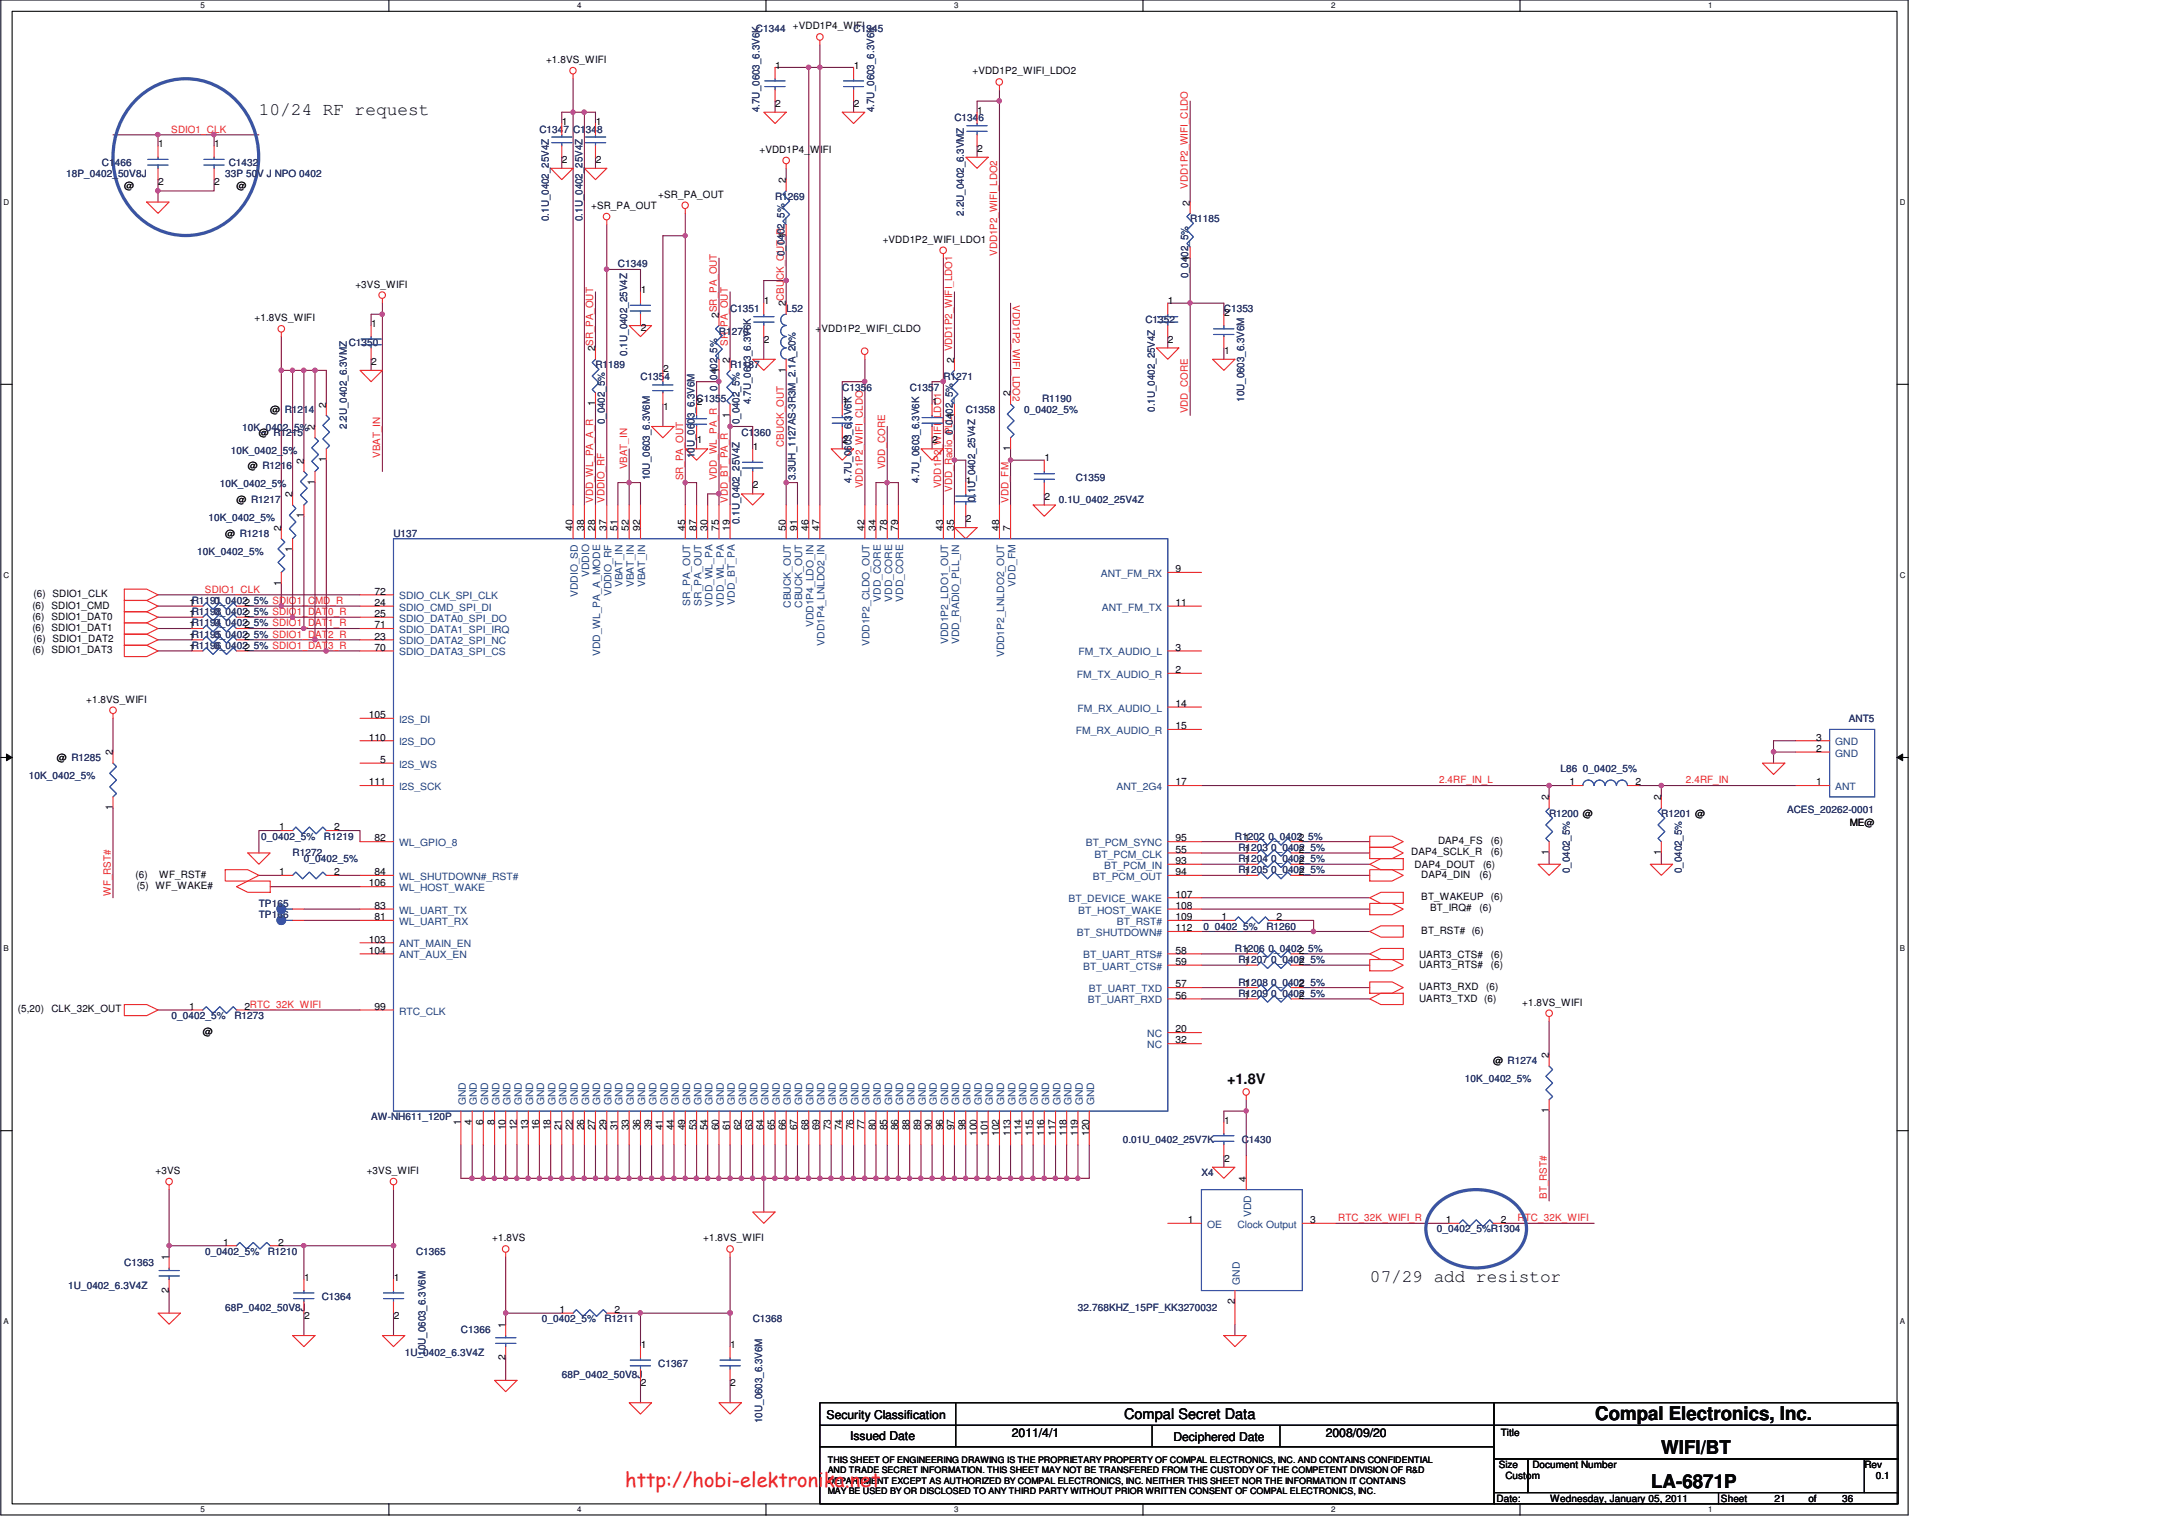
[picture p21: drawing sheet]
<svg xmlns="http://www.w3.org/2000/svg" width="420mm" height="297mm" viewBox="0 0 420 297" stroke-linecap="round" stroke-linejoin="round" font-family="sans-serif">
<defs><g id="words">
<text font-size="3.9" fill="#ed2024" x="121.7" y="289.4">http://hobi-elektronika.net</text>
<g font-size="3.7" fill="#040505">
<text x="310.6" y="276.5">Compal Electronics, Inc.</text>
<text x="323.5" y="283">WIFI/BT</text>
<text x="321.5" y="289.6">LA-6871P</text>
</g>
<g font-size="3.5" fill="#040505">
<text x="50.4" y="22.4">10/24 RF request</text>
<text x="266.7" y="249.6">07/29 add resistor</text>
</g>
<g font-size="2.8" fill="#040505">
<text x="238.9" y="211">+1.8V</text>
<text x="218.9" y="276.3">Compal Secret Data</text>
</g>
<g font-size="2.4" fill="#040505">
<text x="160.9" y="276.1">Security Classification</text>
<text x="165.6" y="280.3">Issued Date</text>
<text x="197" y="279.7">2011/4/1</text>
<text x="228.5" y="280.5">Deciphered Date</text>
<text x="258.1" y="279.7">2008/09/20</text>
</g>
<g font-size="1.9" fill="#040505">
<text x="154.4" y="5.7">+VDD1P4_WIFI</text>
<text x="106.3" y="12.3">+1.8VS_WIFI</text>
<text x="150.9" y="13.4">1</text>
<text x="166.2" y="13.4">1</text>
<text x="189.3" y="14.5">+VDD1P2_WIFI_LDO2</text>
<text x="150.9" y="20.8">2</text>
<text x="166.2" y="20.8">2</text>
<text x="190.3" y="22.1">1</text>
<text x="30.8" y="28.7">1</text>
<text x="41.7" y="28.7">1</text>
<text x="109.4" y="24.3">1</text>
<text x="116" y="24.3">1</text>
<text x="147.9" y="29.8">+VDD1P4_WIFI</text>
<text x="190.3" y="29.5">2</text>
<text x="109.4" y="31.7">2</text>
<text x="116" y="31.7">2</text>
<text x="153" y="35.6" transform="rotate(-90 153 35.6)">2</text>
<text x="24.2" y="36.7">@</text>
<text x="30.8" y="36.1">2</text>
<text x="41.7" y="36.1">2</text>
<text x="46" y="36.7">@</text>
<text x="115.1" y="40.7">+SR_PA_OUT</text>
<text x="128.2" y="38.5">+SR_PA_OUT</text>
<text x="231.7" y="40" transform="rotate(-90 231.7 40)">2</text>
<text x="153" y="46.3" transform="rotate(-90 153 46.3)">1</text>
<text x="171.9" y="47.2">+VDD1P2_WIFI_LDO1</text>
<text x="231.7" y="50.7" transform="rotate(-90 231.7 50.7)">1</text>
<text x="69.2" y="56">+3VS_WIFI</text>
<text x="124.7" y="57.1">1</text>
<text x="148.7" y="59.2">1</text>
<text x="153" y="59.6" transform="rotate(-90 153 59.6)">2CBUCK_OUT_R</text>
<text x="227.4" y="59.2">1</text>
<text x="49.6" y="62.5">+1.8VS_WIFI</text>
<text x="72.3" y="63.6">1</text>
<text x="124.7" y="64.5">2</text>
<text x="139.9" y="61.8" transform="rotate(-90 139.9 61.8)">2SR_PA_OUT</text>
<text x="158.8" y="64.7">+VDD1P2_WIFI_CLDO</text>
<text x="238.3" y="61.4">2</text>
<text x="72.3" y="71">2</text>
<text x="115.9" y="68.4" transform="rotate(-90 115.9 68.4)">2SR_PA_OUT</text>
<text x="142.1" y="70.6" transform="rotate(-90 142.1 70.6)">2</text>
<text x="148.7" y="66.7">2</text>
<text x="185.8" y="70.6" transform="rotate(-90 185.8 70.6)">2 VDD1P2_WIFI_LDO1</text>
<text x="227.4" y="66.7">2</text>
<text x="238.3" y="68.8">1</text>
<text x="129.1" y="72.3">2</text>
<text x="139.9" y="72.6" transform="rotate(-90 139.9 72.6)">1</text>
<text x="153" y="72.6" transform="rotate(-90 153 72.6)">1</text>
<text x="196.7" y="77.1" transform="rotate(-90 196.7 77.1)">2</text>
<text x="52.6" y="80.4">@</text>
<text x="61.3" y="83.7" transform="rotate(-90 61.3 83.7)">2</text>
<text x="63.5" y="79.3" transform="rotate(-90 63.5 79.3)">2</text>
<text x="115.9" y="79.1" transform="rotate(-90 115.9 79.1)">1</text>
<text x="129.1" y="79.8">1</text>
<text x="135.7" y="78.9">2</text>
<text x="142.1" y="81.3" transform="rotate(-90 142.1 81.3)">1</text>
<text x="164" y="78.9">1</text>
<text x="181.5" y="78.9">1</text>
<text x="50.4" y="84.8">@ R1215</text>
<text x="135.7" y="86.3">1</text>
<text x="146.6" y="87.6">1</text>
<text x="164" y="86.3">2</text>
<text x="181.5" y="86.3">2</text>
<text x="196.7" y="87.8" transform="rotate(-90 196.7 87.8)">1</text>
<text x="203.4" y="89.8">1</text>
<text x="48.2" y="91.4">@ R1216</text>
<text x="59.1" y="90.3" transform="rotate(-90 59.1 90.3)">2</text>
<text x="61.3" y="94.4" transform="rotate(-90 61.3 94.4)">1</text>
<text x="63.5" y="90" transform="rotate(-90 63.5 90)">1</text>
<text x="146.6" y="95.1">2</text>
<text x="188.1" y="94.2">1</text>
<text x="46" y="97.9">@ R1217</text>
<text x="56.9" y="96.8" transform="rotate(-90 56.9 96.8)">2</text>
<text x="59.1" y="100.9" transform="rotate(-90 59.1 100.9)">1</text>
<text x="188.1" y="101.6">2</text>
<text x="203.4" y="97.2">2</text>
<text x="43.8" y="104.5">@ R1218</text>
<text x="54.7" y="103.3" transform="rotate(-90 54.7 103.3)">2</text>
<text x="56.9" y="107.5" transform="rotate(-90 56.9 107.5)">1</text>
<text x="111.5" y="103.3" transform="rotate(-90 111.5 103.3)">40</text>
<text x="113.7" y="103.3" transform="rotate(-90 113.7 103.3)">38</text>
<text x="115.9" y="103.3" transform="rotate(-90 115.9 103.3)">28</text>
<text x="118.1" y="103.3" transform="rotate(-90 118.1 103.3)">37</text>
<text x="120.3" y="103.3" transform="rotate(-90 120.3 103.3)">51</text>
<text x="122.5" y="103.3" transform="rotate(-90 122.5 103.3)">52</text>
<text x="124.7" y="103.3" transform="rotate(-90 124.7 103.3)">92</text>
<text x="133.4" y="103.3" transform="rotate(-90 133.4 103.3)">45</text>
<text x="135.6" y="103.3" transform="rotate(-90 135.6 103.3)">87</text>
<text x="137.7" y="103.3" transform="rotate(-90 137.7 103.3)">30</text>
<text x="139.9" y="103.3" transform="rotate(-90 139.9 103.3)">75</text>
<text x="142.1" y="103.3" transform="rotate(-90 142.1 103.3)">19</text>
<text x="153" y="103.3" transform="rotate(-90 153 103.3)">50</text>
<text x="155.2" y="103.3" transform="rotate(-90 155.2 103.3)">91</text>
<text x="157.4" y="103.3" transform="rotate(-90 157.4 103.3)">46</text>
<text x="159.6" y="103.3" transform="rotate(-90 159.6 103.3)">47</text>
<text x="168.3" y="103.3" transform="rotate(-90 168.3 103.3)">42</text>
<text x="170.5" y="103.3" transform="rotate(-90 170.5 103.3)">34</text>
<text x="172.7" y="103.3" transform="rotate(-90 172.7 103.3)">78</text>
<text x="174.9" y="103.3" transform="rotate(-90 174.9 103.3)">79</text>
<text x="183.6" y="103.3" transform="rotate(-90 183.6 103.3)">43</text>
<text x="185.8" y="103.3" transform="rotate(-90 185.8 103.3)">35</text>
<text x="194.6" y="103.3" transform="rotate(-90 194.6 103.3)">48</text>
<text x="196.7" y="103.3" transform="rotate(-90 196.7 103.3)">7</text>
<text x="228.9" y="111.4">9</text>
<text x="6.3" y="118.4">(6) SDIO1_CMD</text>
<text x="6.5" y="116.2">(6) SDIO1_CLK</text>
<text x="36.9" y="117.9">1R1191</text>
<text x="47.6" y="117.9">2</text>
<text x="54.7" y="114" transform="rotate(-90 54.7 114)">1</text>
<text x="72.9" y="117.9">24</text>
<text x="72.9" y="115.7">72</text>
<text x="228.9" y="117.9">11</text>
<text x="6.3" y="120.6">(6) SDIO1_DAT0</text>
<text x="6.3" y="122.8">(6) SDIO1_DAT1</text>
<text x="6.5" y="125">(6) SDIO1_DAT2</text>
<text x="36.9" y="120.1">1R1198</text>
<text x="36.9" y="124.5">1R1195</text>
<text x="36.9" y="122.3">1R1194</text>
<text x="47.6" y="120.1">2</text>
<text x="47.6" y="124.5">2</text>
<text x="47.6" y="122.3">2</text>
<text x="72.9" y="120.1">25</text>
<text x="72.9" y="122.3">71</text>
<text x="72.9" y="124.5">23</text>
<text x="6.3" y="127.2">(6) SDIO1_DAT3</text>
<text x="36.9" y="126.7">1R1196</text>
<text x="47.6" y="126.7">2</text>
<text x="72.9" y="126.7">70</text>
<text x="228.9" y="131">2</text>
<text x="228.9" y="126.7">3</text>
<text x="16.8" y="136.8">+1.8VS_WIFI</text>
<text x="228.9" y="137.6">14</text>
<text x="71.8" y="139.8">105</text>
<text x="228.9" y="141.9">15</text>
<text x="11.1" y="148.2">@ R1285</text>
<text x="22" y="147" transform="rotate(-90 22 147)">2</text>
<text x="71.8" y="144.1">110</text>
<text x="74" y="148.5">5</text>
<text x="353.6" y="146.3">2</text>
<text x="353.6" y="144.1">3</text>
<text x="71.8" y="152.9">111</text>
<text x="228.9" y="152.9">17</text>
<text x="301.6" y="155.8" transform="rotate(-90 301.6 155.8)">2</text>
<text x="305.6" y="152.9">1</text>
<text x="318.4" y="152.9">2</text>
<text x="323.4" y="155.8" transform="rotate(-90 323.4 155.8)">2</text>
<text x="353.6" y="152.9">1</text>
<text x="22" y="157.7" transform="rotate(-90 22 157.7)">1</text>
<text x="54.3" y="161.6">1</text>
<text x="65.1" y="161.6">2</text>
<text x="360.2" y="160.8">ME@</text>
<text x="72.9" y="163.8">82</text>
<text x="228.9" y="166">55</text>
<text x="228.9" y="163.8">95</text>
<text x="242.2" y="163.8">1</text>
<text x="242.2" y="166">1</text>
<text x="252.9" y="163.8">2</text>
<text x="252.9" y="166">2</text>
<text x="274.8" y="166.5">DAP4_SCLK_R</text>
<text x="280" y="164.3">DAP4_FS</text>
<text x="290.3" y="164.3">(6)</text>
<text x="290.3" y="166.5">(6)</text>
<text x="301.6" y="166.5" transform="rotate(-90 301.6 166.5)">1</text>
<text x="323.4" y="166.5" transform="rotate(-90 323.4 166.5)">1</text>
<text x="26.4" y="170.9">(6)</text>
<text x="26.6" y="173.1">(5) WF_WAKE#</text>
<text x="31" y="170.9">WF_RST#</text>
<text x="54.3" y="170.3">1</text>
<text x="65.1" y="170.3">2</text>
<text x="71.8" y="172.6">106</text>
<text x="72.9" y="170.3">84</text>
<text x="228.9" y="168.2">93</text>
<text x="228.9" y="170.3">94</text>
<text x="242.2" y="170.3">1</text>
<text x="242.2" y="168.2">1</text>
<text x="252.9" y="170.3">2</text>
<text x="252.9" y="168.2">2</text>
<text x="275.4" y="168.9">DAP4_DOUT</text>
<text x="276.7" y="170.9">DAP4_DIN</text>
<text x="288.1" y="170.9">(6)</text>
<text x="288.7" y="168.9">(6)</text>
<text x="72.9" y="176.9">83</text>
<text x="72.9" y="179.1">81</text>
<text x="228.9" y="179.1">109</text>
<text x="228.9" y="174.7">107</text>
<text x="228.9" y="176.9">108</text>
<text x="237.8" y="179.1">1</text>
<text x="248.5" y="179.1">2</text>
<text x="276.7" y="175.2">BT_WAKEUP</text>
<text x="278.5" y="177.4">BT_IRQ#</text>
<text x="288.1" y="177.4">(6)</text>
<text x="290.3" y="175.2">(6)</text>
<text x="71.8" y="183.5">103</text>
<text x="71.8" y="185.6">104</text>
<text x="228.9" y="185.6">58</text>
<text x="228.9" y="181.3">112</text>
<text x="242.2" y="185.6">1</text>
<text x="252.9" y="185.6">2</text>
<text x="276.7" y="181.8">BT_RST# (6)</text>
<text x="228.9" y="187.8">59</text>
<text x="242.2" y="187.8">1</text>
<text x="252.9" y="187.8">2</text>
<text x="276.3" y="188.3">UART3_RTS#</text>
<text x="276.3" y="186.4">UART3_CTS#</text>
<text x="290.3" y="188.3">(6)</text>
<text x="290.3" y="186.4">(6)</text>
<text x="3.5" y="197.1">(5,20)</text>
<text x="10" y="197.1">CLK_32K_OUT</text>
<text x="36.9" y="196.6">1</text>
<text x="47.6" y="196.6">2RTC_32K_WIFI</text>
<text x="72.9" y="196.6">99</text>
<text x="228.9" y="194.4">56</text>
<text x="228.9" y="192.2">57</text>
<text x="242.2" y="192.2">1</text>
<text x="242.2" y="194.4">1</text>
<text x="252.9" y="192.2">2</text>
<text x="252.9" y="194.4">2</text>
<text x="276.3" y="192.7">UART3_RXD</text>
<text x="276.3" y="195.1">UART3_TXD (6)</text>
<text x="289.4" y="192.7">(6)</text>
<text x="296.4" y="195.7">+1.8VS_WIFI</text>
<text x="39.5" y="201.5">@</text>
<text x="228.9" y="201">20</text>
<text x="228.9" y="203.1">32</text>
<text x="290.7" y="207.1">@ R1274</text>
<text x="301.6" y="206" transform="rotate(-90 301.6 206)">2</text>
<text x="89.7" y="218.9" transform="rotate(-90 89.7 218.9)">1</text>
<text x="91.9" y="218.9" transform="rotate(-90 91.9 218.9)">4</text>
<text x="94.1" y="218.9" transform="rotate(-90 94.1 218.9)">6</text>
<text x="96.3" y="218.9" transform="rotate(-90 96.3 218.9)">8</text>
<text x="98.4" y="220" transform="rotate(-90 98.4 220)">10</text>
<text x="100.6" y="220" transform="rotate(-90 100.6 220)">12</text>
<text x="102.8" y="220" transform="rotate(-90 102.8 220)">13</text>
<text x="105" y="220" transform="rotate(-90 105 220)">16</text>
<text x="107.2" y="220" transform="rotate(-90 107.2 220)">18</text>
<text x="109.3" y="220" transform="rotate(-90 109.3 220)">21</text>
<text x="111.5" y="220" transform="rotate(-90 111.5 220)">22</text>
<text x="113.7" y="220" transform="rotate(-90 113.7 220)">26</text>
<text x="115.9" y="220" transform="rotate(-90 115.9 220)">27</text>
<text x="118.1" y="220" transform="rotate(-90 118.1 220)">29</text>
<text x="120.3" y="220" transform="rotate(-90 120.3 220)">31</text>
<text x="122.5" y="220" transform="rotate(-90 122.5 220)">33</text>
<text x="124.7" y="220" transform="rotate(-90 124.7 220)">36</text>
<text x="126.8" y="220" transform="rotate(-90 126.8 220)">39</text>
<text x="129" y="220" transform="rotate(-90 129 220)">41</text>
<text x="131.2" y="220" transform="rotate(-90 131.2 220)">44</text>
<text x="133.4" y="220" transform="rotate(-90 133.4 220)">49</text>
<text x="135.6" y="220" transform="rotate(-90 135.6 220)">53</text>
<text x="137.7" y="220" transform="rotate(-90 137.7 220)">54</text>
<text x="139.9" y="220" transform="rotate(-90 139.9 220)">60</text>
<text x="142.1" y="220" transform="rotate(-90 142.1 220)">61</text>
<text x="144.3" y="220" transform="rotate(-90 144.3 220)">62</text>
<text x="146.5" y="220" transform="rotate(-90 146.5 220)">63</text>
<text x="148.7" y="220" transform="rotate(-90 148.7 220)">64</text>
<text x="150.9" y="220" transform="rotate(-90 150.9 220)">65</text>
<text x="153" y="220" transform="rotate(-90 153 220)">66</text>
<text x="155.2" y="220" transform="rotate(-90 155.2 220)">67</text>
<text x="157.4" y="220" transform="rotate(-90 157.4 220)">68</text>
<text x="159.6" y="220" transform="rotate(-90 159.6 220)">69</text>
<text x="161.8" y="220" transform="rotate(-90 161.8 220)">73</text>
<text x="163.9" y="220" transform="rotate(-90 163.9 220)">74</text>
<text x="166.1" y="220" transform="rotate(-90 166.1 220)">76</text>
<text x="168.3" y="220" transform="rotate(-90 168.3 220)">77</text>
<text x="170.5" y="220" transform="rotate(-90 170.5 220)">80</text>
<text x="172.7" y="220" transform="rotate(-90 172.7 220)">85</text>
<text x="174.9" y="220" transform="rotate(-90 174.9 220)">86</text>
<text x="177.1" y="220" transform="rotate(-90 177.1 220)">88</text>
<text x="179.3" y="220" transform="rotate(-90 179.3 220)">89</text>
<text x="181.4" y="220" transform="rotate(-90 181.4 220)">90</text>
<text x="183.6" y="220" transform="rotate(-90 183.6 220)">96</text>
<text x="185.8" y="220" transform="rotate(-90 185.8 220)">97</text>
<text x="188" y="220" transform="rotate(-90 188 220)">98</text>
<text x="190.2" y="221.1" transform="rotate(-90 190.2 221.1)">100</text>
<text x="192.4" y="221.1" transform="rotate(-90 192.4 221.1)">101</text>
<text x="194.6" y="221.1" transform="rotate(-90 194.6 221.1)">102</text>
<text x="196.7" y="221.1" transform="rotate(-90 196.7 221.1)">113</text>
<text x="198.9" y="221.1" transform="rotate(-90 198.9 221.1)">114</text>
<text x="201.1" y="221.1" transform="rotate(-90 201.1 221.1)">115</text>
<text x="203.3" y="221.1" transform="rotate(-90 203.3 221.1)">116</text>
<text x="205.5" y="221.1" transform="rotate(-90 205.5 221.1)">117</text>
<text x="207.6" y="221.1" transform="rotate(-90 207.6 221.1)">118</text>
<text x="209.8" y="221.1" transform="rotate(-90 209.8 221.1)">119</text>
<text x="212" y="221.1" transform="rotate(-90 212 221.1)">120</text>
<text x="238.3" y="218.7">1</text>
<text x="301.6" y="216.7" transform="rotate(-90 301.6 216.7)">1</text>
<text x="238.3" y="226.1">2</text>
<text x="30.3" y="228.5">+3VS</text>
<text x="71.4" y="228.5">+3VS_WIFI</text>
<text x="242.6" y="230" transform="rotate(-90 242.6 230)">4</text>
<text x="231.3" y="238.1">1</text>
<text x="255.1" y="238.1">3</text>
<text x="281.5" y="238.1">1</text>
<text x="292.2" y="238.1">2</text>
<text x="32.9" y="245.3" transform="rotate(-90 32.9 245.3)">1</text>
<text x="43.4" y="242.4">1</text>
<text x="54.1" y="242.4">2</text>
<text x="95.8" y="241.6">+1.8VS</text>
<text x="136.9" y="241.6">+1.8VS_WIFI</text>
<text x="32.9" y="251.7" transform="rotate(-90 32.9 251.7)">2</text>
<text x="59.2" y="249.3">1</text>
<text x="76.7" y="249.3">1</text>
<text x="59.2" y="256.7">2</text>
<text x="76.7" y="256.7">2</text>
<text x="109" y="255.6">1</text>
<text x="119.7" y="255.6">2</text>
<text x="240.4" y="253.8" transform="rotate(-90 240.4 253.8)">2</text>
<text x="98.4" y="258.4" transform="rotate(-90 98.4 258.4)">1</text>
<text x="124.7" y="262.4">1</text>
<text x="142.2" y="262.4">1</text>
<text x="98.4" y="264.8" transform="rotate(-90 98.4 264.8)">2</text>
<text x="124.7" y="269.8">2</text>
<text x="142.2" y="269.8">2</text>
<text x="292.2" y="279.4">Title</text>
<text x="291.8" y="285.7">Size</text>
<text x="293.1" y="288">Custom</text>
<text x="298.4" y="285.7">Document Number</text>
<text x="363" y="285.7">Rev</text>
<text x="365.2" y="288">0.1</text>
<text x="291.4" y="292.3">Date:</text>
<text x="301.8" y="292.3">Wednesday, January 05, 2011</text>
<text x="335.1" y="292.3">Sheet</text>
<text x="345.5" y="292.3">21</text>
<text x="352.1" y="292.3">of</text>
<text x="358.6" y="292.3">36</text>
</g>
<g font-size="1.9" fill="#2d2d72">
<text x="147.2" y="6.2">C1344</text>
<text x="166.2" y="6.2">C1345</text>
<text x="147.9" y="21.8" transform="rotate(-90 147.9 21.8)">4.7U_0603_6.3V6K</text>
<text x="170.2" y="21.8" transform="rotate(-90 170.2 21.8)">4.7U_0603_6.3V6K</text>
<text x="185.8" y="23.6">C1346</text>
<text x="105" y="25.8">C1347 C1348</text>
<text x="12.9" y="34.5">18P_0402_50V8J</text>
<text x="19.8" y="32.4">C1466</text>
<text x="43.8" y="34.5">33P 50V J NPO 0402</text>
<text x="44.5" y="32.4">C1432</text>
<text x="150.9" y="38.9">R1269</text>
<text x="187.7" y="42" transform="rotate(-90 187.7 42)">2.2U_0402_6.3VMZ</text>
<text x="106.8" y="43.1" transform="rotate(-90 106.8 43.1)">0.1U_0402_25V4Z</text>
<text x="113.4" y="43.1" transform="rotate(-90 113.4 43.1)">0.1U_0402_25V4Z</text>
<text x="231.7" y="43.3">R1185</text>
<text x="120.3" y="52">C1349</text>
<text x="152.7" y="49.8" transform="rotate(-90 152.7 49.8)">0_0402_5%</text>
<text x="231.3" y="54.2" transform="rotate(-90 231.3 54.2)">0_0402_5%</text>
<text x="140" y="65.2">R1270</text>
<text x="142.1" y="60.8">C1351</text>
<text x="153.1" y="60.8">L52</text>
<text x="223" y="62.9">C1352</text>
<text x="238.3" y="60.8">C1353</text>
<text x="67.9" y="67.3">C1350</text>
<text x="115.9" y="71.7">R1189</text>
<text x="122.1" y="69.3" transform="rotate(-90 122.1 69.3)">0.1U_0402_25V4Z</text>
<text x="142.1" y="71.7">R1187</text>
<text x="124.7" y="73.9">C1354</text>
<text x="139.6" y="76" transform="rotate(-90 139.6 76)">0_0402_5%</text>
<text x="164" y="76.1">C1356</text>
<text x="177.1" y="76.1">C1357</text>
<text x="183.7" y="73.9">R1271</text>
<text x="47.1" y="83.9">10K_0402_5%</text>
<text x="55.4" y="80.4">R1214</text>
<text x="67.5" y="83.5" transform="rotate(-90 67.5 83.5)">2.2U_0402_6.3VMZ</text>
<text x="117.8" y="82.6" transform="rotate(-90 117.8 82.6)">0_0402_5%</text>
<text x="135.6" y="78.2">C1355</text>
<text x="144" y="82.6" transform="rotate(-90 144 82.6)">0_0402_5%</text>
<text x="146.2" y="78.7" transform="rotate(-90 146.2 78.7)">4.7U_0603_6.3V6K</text>
<text x="188" y="80.4">C1358</text>
<text x="199.4" y="80.4">0_0402_5%</text>
<text x="202.9" y="78.2">R1190</text>
<text x="224.8" y="80.2" transform="rotate(-90 224.8 80.2)">0.1U_0402_25V4Z</text>
<text x="242.3" y="78.2" transform="rotate(-90 242.3 78.2)">10U_0603_6.3V6M</text>
<text x="44.9" y="88.3">10K_0402_5%</text>
<text x="135.2" y="89.2" transform="rotate(-90 135.2 89.2)">10U_0603_6.3V6M</text>
<text x="144.3" y="84.8">C1360</text>
<text x="185.5" y="84.8" transform="rotate(-90 185.5 84.8)">0_0402_5%</text>
<text x="42.8" y="94.9">10K_0402_5%</text>
<text x="126.5" y="93.5" transform="rotate(-90 126.5 93.5)">10U_0603_6.3V6M</text>
<text x="154.9" y="93.5" transform="rotate(-90 154.9 93.5)">3.3UH_1127AS-3R3M_2.1A_20%</text>
<text x="165.8" y="93.9" transform="rotate(-90 165.8 93.9)">4.7U_0603_6.3V6K</text>
<text x="178.9" y="93.9" transform="rotate(-90 178.9 93.9)">4.7U_0603_6.3V6K</text>
<text x="209.5" y="93.6">C1359</text>
<text x="40.6" y="101.4">10K_0402_5%</text>
<text x="189.9" y="97.7" transform="rotate(-90 189.9 97.7)">0.1U_0402_25V4Z</text>
<text x="206.2" y="97.9">0.1U_0402_25V4Z</text>
<text x="38.4" y="108">10K_0402_5%</text>
<text x="76.6" y="104.5">U137</text>
<text x="144" y="102" transform="rotate(-90 144 102)">0.1U_0402_25V4Z</text>
<text x="41.7" y="119.8">0_0402_5% SDIO1_DAT0_R</text>
<text x="41.7" y="117.6">0_0402_5% SDIO1_CMD_R</text>
<text x="41.7" y="124.1">0_0402_5% SDIO1_DAT2_R</text>
<text x="41.7" y="121.9">0_0402_5% SDIO1_DAT1_R</text>
<text x="41.7" y="126.3">0_0402_5% SDIO1_DAT3_R</text>
<text x="359.9" y="140.5">ANT5</text>
<text x="5.6" y="151.6">10K_0402_5%</text>
<text x="303.8" y="150.3">L86 0_0402_5%</text>
<text x="301.6" y="159.1">R1200 @</text>
<text x="323.5" y="159.1">R1201 @</text>
<text x="347.9" y="158.2">ACES_20262-0001</text>
<text x="50.9" y="163.4">0_0402_5%</text>
<text x="57" y="166.7">R1272</text>
<text x="59.2" y="167.8">0_0402_5%</text>
<text x="63.1" y="163.4">R1219</text>
<text x="240.4" y="163.4">R1202 0_0402_5%</text>
<text x="241.1" y="167.8">R1204 0_0402_5%</text>
<text x="241.1" y="165.6">R1203 0_0402_5%</text>
<text x="241.1" y="170">R1205 0_0402_5%</text>
<text x="305.6" y="170" transform="rotate(-90 305.6 170)">0_0402_5%</text>
<text x="327.5" y="170" transform="rotate(-90 327.5 170)">0_0402_5%</text>
<text x="50.4" y="178.7">TP166</text>
<text x="50.4" y="176.5">TP165</text>
<text x="234.3" y="180.9">0_0402_5%</text>
<text x="240.4" y="185.3">R1206 0_0402_5%</text>
<text x="246.6" y="180.9">R1260</text>
<text x="241.1" y="191.9">R1208 0_0402_5%</text>
<text x="241.1" y="187.5">R1207 0_0402_5%</text>
<text x="241.1" y="194">R1209 0_0402_5%</text>
<text x="33.4" y="198.4">0_0402_5%</text>
<text x="45.6" y="198.4">R1273</text>
<text x="285.2" y="210.6">10K_0402_5%</text>
<text x="72.3" y="218.1">AW-NH611_120P</text>
<text x="218.6" y="222.4">0.01U_0402_25V7K</text>
<text x="241.8" y="222.4">C1430</text>
<text x="233.9" y="229">X4</text>
<text x="279.8" y="239.9">0_0402_5%R1304</text>
<text x="40" y="244.3">0_0402_5%</text>
<text x="52.1" y="244.3">R1210</text>
<text x="81" y="244.3">C1365</text>
<text x="13.3" y="250.8">1U_0402_6.3V4Z</text>
<text x="24.2" y="246.5">C1363</text>
<text x="43.8" y="255.2">68P_0402_50V8J</text>
<text x="62.6" y="253">C1364</text>
<text x="105.5" y="257.4">0_0402_5%</text>
<text x="117.7" y="257.4">R1211</text>
<text x="146.5" y="257.4">C1368</text>
<text x="209.9" y="255.2">32.768KHZ_15PF_KK3270032</text>
<text x="78.8" y="263.9">1U_0402_6.3V4Z</text>
<text x="82.8" y="263.9" transform="rotate(-90 82.8 263.9)">10U_0603_6.3V6M</text>
<text x="89.7" y="259.5">C1366</text>
<text x="109.4" y="268.3">68P_0402_50V8J</text>
<text x="128.2" y="266.1">C1367</text>
<text x="148.4" y="277" transform="rotate(-90 148.4 277)">10U_0603_6.3V6M</text>
</g>
<g font-size="1.9" fill="#ec2426">
<text x="33.3" y="25.8">SDIO1_CLK</text>
<text x="231.3" y="36.7" transform="rotate(-90 231.3 36.7)">VDD1P2_WIFI_CLDO</text>
<text x="194.2" y="49.8" transform="rotate(-90 194.2 49.8)">VDD1P2_WIFI_LDO2</text>
<text x="197.2" y="59.4" transform="rotate(90 197.2 59.4)">VDD1P2_WIFI_LDO2</text>
<text x="141.7" y="67.3" transform="rotate(-90 141.7 67.3)">SR_PA_OUT</text>
<text x="231.3" y="80.4" transform="rotate(-90 231.3 80.4)">VDD_CORE</text>
<text x="74" y="89.2" transform="rotate(-90 74 89.2)">VBAT_IN</text>
<text x="152.6" y="87" transform="rotate(-90 152.6 87)">CBUCK_OUT</text>
<text x="122.1" y="91.4" transform="rotate(-90 122.1 91.4)">VBAT_IN</text>
<text x="133" y="93.5" transform="rotate(-90 133 93.5)">SR_PA_OUT</text>
<text x="139.6" y="93.5" transform="rotate(-90 139.6 93.5)">VDD_WL_PA_R</text>
<text x="168" y="95" transform="rotate(-90 168 95)">VDD1P2_WIFI_CLDO</text>
<text x="172.3" y="91.4" transform="rotate(-90 172.3 91.4)">VDD_CORE</text>
<text x="183.2" y="95" transform="rotate(-90 183.2 95)">VDD1P2_WIFI_LDO1</text>
<text x="185.4" y="95.7" transform="rotate(-90 185.4 95.7)">VDD_Radio_PLL1</text>
<text x="115.5" y="97.9" transform="rotate(-90 115.5 97.9)">VDD_WL_PA_A_R</text>
<text x="117.7" y="97.9" transform="rotate(-90 117.7 97.9)">VDDIO_RF</text>
<text x="141.7" y="97.9" transform="rotate(-90 141.7 97.9)">VDD_BT_PA_R</text>
<text x="196.3" y="97.9" transform="rotate(-90 196.3 97.9)">VDD_FM</text>
<text x="39.9" y="115.4">SDIO1_CLK</text>
<text x="280.2" y="152.5">2.4RF_IN_L</text>
<text x="328.2" y="152.5">2.4RF_IN</text>
<text x="21.6" y="174.3" transform="rotate(-90 21.6 174.3)">WF_RST#</text>
<text x="301.2" y="233.3" transform="rotate(-90 301.2 233.3)">BT_RST#</text>
<text x="260.6" y="237.7">RTC_32K_WIFI_R</text>
<text x="295.5" y="237.7">RTC_32K_WIFI</text>
</g>
<g font-size="1.9" fill="#1d437e">
<text x="114.7" y="112.3" transform="rotate(-90 114.7 112.3)">VDDIO</text>
<text x="214.3" y="112.3">ANT_FM_RX</text>
<text x="77.7" y="118.9">SDIO_CMD_SPI_DI</text>
<text x="77.7" y="116.7">SDIO_CLK_SPI_CLK</text>
<text x="112.5" y="116.2" transform="rotate(-90 112.5 116.2)">VDDIO_SD</text>
<text x="119.1" y="116.1" transform="rotate(-90 119.1 116.1)">VDDIO_RF</text>
<text x="121.2" y="114.3" transform="rotate(-90 121.2 114.3)">VBAT_IN</text>
<text x="123.4" y="114.3" transform="rotate(-90 123.4 114.3)">VBAT_IN</text>
<text x="125.6" y="114.3" transform="rotate(-90 125.6 114.3)">VBAT_IN</text>
<text x="134.4" y="117.9" transform="rotate(-90 134.4 117.9)">SR_PA_OUT</text>
<text x="136.6" y="117.9" transform="rotate(-90 136.6 117.9)">SR_PA_OUT</text>
<text x="138.7" y="118.1" transform="rotate(-90 138.7 118.1)">VDD_WL_PA</text>
<text x="140.9" y="118.1" transform="rotate(-90 140.9 118.1)">VDD_WL_PA</text>
<text x="143.1" y="117.7" transform="rotate(-90 143.1 117.7)">VDD_BT_PA</text>
<text x="154" y="118.3" transform="rotate(-90 154 118.3)">CBUCK_OUT</text>
<text x="156.2" y="118.3" transform="rotate(-90 156.2 118.3)">CBUCK_OUT</text>
<text x="171.5" y="117.1" transform="rotate(-90 171.5 117.1)">VDD_CORE</text>
<text x="173.7" y="117.1" transform="rotate(-90 173.7 117.1)">VDD_CORE</text>
<text x="175.8" y="117.1" transform="rotate(-90 175.8 117.1)">VDD_CORE</text>
<text x="197.7" y="114.2" transform="rotate(-90 197.7 114.2)">VDD_FM</text>
<text x="214.5" y="118.9">ANT_FM_TX</text>
<text x="77.7" y="121">SDIO_DATA0_SPI_DO</text>
<text x="77.7" y="123.2">SDIO_DATA1_SPI_IRQ</text>
<text x="77.7" y="125.4">SDIO_DATA2_SPI_NC</text>
<text x="158.4" y="122" transform="rotate(-90 158.4 122)">VDD1P4_LDO_IN</text>
<text x="160.6" y="125.7" transform="rotate(-90 160.6 125.7)">VDD1P4_LNLDO2_IN</text>
<text x="169.3" y="125.7" transform="rotate(-90 169.3 125.7)">VDD1P2_CLDO_OUT</text>
<text x="184.6" y="125.4" transform="rotate(-90 184.6 125.4)">VDD1P2_LDO1_OUT</text>
<text x="186.8" y="125.4" transform="rotate(-90 186.8 125.4)">VDD_RADIO_PLL_IN</text>
<text x="77.7" y="127.6">SDIO_DATA3_SPI_CS</text>
<text x="116.9" y="127.7" transform="rotate(-90 116.9 127.7)">VDD_WL_PA_A_MODE</text>
<text x="195.5" y="127.9" transform="rotate(-90 195.5 127.9)">VDD1P2_LNLDO2_OUT</text>
<text x="209.7" y="132">FM_TX_AUDIO_R</text>
<text x="210" y="127.6">FM_TX_AUDIO_L</text>
<text x="77.7" y="140.7">I2S_DI</text>
<text x="209.5" y="142.9">FM_RX_AUDIO_R</text>
<text x="209.8" y="138.5">FM_RX_AUDIO_L</text>
<text x="77.7" y="145.1">I2S_DO</text>
<text x="77.7" y="149.4">I2S_WS</text>
<text x="357.3" y="147.3">GND</text>
<text x="357.3" y="145.1">GND</text>
<text x="77.7" y="153.8">I2S_SCK</text>
<text x="217.4" y="153.8">ANT_2G4</text>
<text x="357.3" y="153.8">ANT</text>
<text x="77.7" y="164.7">WL_GPIO_8</text>
<text x="211.4" y="164.7">BT_PCM_SYNC</text>
<text x="213.1" y="166.9">BT_PCM_CLK</text>
<text x="77.7" y="173.5">WL_HOST_WAKE</text>
<text x="77.7" y="171.3">WL_SHUTDOWN#_RST#</text>
<text x="212.8" y="171.3">BT_PCM_OUT</text>
<text x="215" y="169.1">BT_PCM_IN</text>
<text x="77.7" y="177.8">WL_UART_TX</text>
<text x="208" y="175.6">BT_DEVICE_WAKE</text>
<text x="209.9" y="177.8">BT_HOST_WAKE</text>
<text x="77.7" y="184.4">ANT_MAIN_EN</text>
<text x="77.7" y="180">WL_UART_RX</text>
<text x="209.7" y="182.2">BT_SHUTDOWN#</text>
<text x="217.5" y="180">BT_RST#</text>
<text x="77.7" y="186.6">ANT_AUX_EN</text>
<text x="210.9" y="186.6">BT_UART_RTS#</text>
<text x="210.9" y="188.8">BT_UART_CTS#</text>
<text x="77.7" y="197.5">RTC_CLK</text>
<text x="211.8" y="195.3">BT_UART_RXD</text>
<text x="212" y="193.1">BT_UART_TXD</text>
<text x="223.4" y="201.9">NC</text>
<text x="223.4" y="204">NC</text>
<text x="90.7" y="215.2" transform="rotate(-90 90.7 215.2)">GND</text>
<text x="92.9" y="215.2" transform="rotate(-90 92.9 215.2)">GND</text>
<text x="95" y="215.2" transform="rotate(-90 95 215.2)">GND</text>
<text x="97.2" y="215.2" transform="rotate(-90 97.2 215.2)">GND</text>
<text x="99.4" y="215.2" transform="rotate(-90 99.4 215.2)">GND</text>
<text x="101.6" y="215.2" transform="rotate(-90 101.6 215.2)">GND</text>
<text x="103.8" y="215.2" transform="rotate(-90 103.8 215.2)">GND</text>
<text x="105.9" y="215.2" transform="rotate(-90 105.9 215.2)">GND</text>
<text x="108.2" y="215.2" transform="rotate(-90 108.2 215.2)">GND</text>
<text x="110.3" y="215.2" transform="rotate(-90 110.3 215.2)">GND</text>
<text x="112.5" y="215.2" transform="rotate(-90 112.5 215.2)">GND</text>
<text x="114.7" y="215.2" transform="rotate(-90 114.7 215.2)">GND</text>
<text x="116.9" y="215.2" transform="rotate(-90 116.9 215.2)">GND</text>
<text x="119.1" y="215.2" transform="rotate(-90 119.1 215.2)">GND</text>
<text x="121.2" y="215.2" transform="rotate(-90 121.2 215.2)">GND</text>
<text x="123.4" y="215.2" transform="rotate(-90 123.4 215.2)">GND</text>
<text x="125.6" y="215.2" transform="rotate(-90 125.6 215.2)">GND</text>
<text x="127.8" y="215.2" transform="rotate(-90 127.8 215.2)">GND</text>
<text x="130" y="215.2" transform="rotate(-90 130 215.2)">GND</text>
<text x="132.2" y="215.2" transform="rotate(-90 132.2 215.2)">GND</text>
<text x="134.4" y="215.2" transform="rotate(-90 134.4 215.2)">GND</text>
<text x="136.6" y="215.2" transform="rotate(-90 136.6 215.2)">GND</text>
<text x="138.7" y="215.2" transform="rotate(-90 138.7 215.2)">GND</text>
<text x="140.9" y="215.2" transform="rotate(-90 140.9 215.2)">GND</text>
<text x="143.1" y="215.2" transform="rotate(-90 143.1 215.2)">GND</text>
<text x="145.3" y="215.2" transform="rotate(-90 145.3 215.2)">GND</text>
<text x="147.5" y="215.2" transform="rotate(-90 147.5 215.2)">GND</text>
<text x="149.6" y="215.2" transform="rotate(-90 149.6 215.2)">GND</text>
<text x="151.8" y="215.2" transform="rotate(-90 151.8 215.2)">GND</text>
<text x="154" y="215.2" transform="rotate(-90 154 215.2)">GND</text>
<text x="156.2" y="215.2" transform="rotate(-90 156.2 215.2)">GND</text>
<text x="158.4" y="215.2" transform="rotate(-90 158.4 215.2)">GND</text>
<text x="160.6" y="215.2" transform="rotate(-90 160.6 215.2)">GND</text>
<text x="162.8" y="215.2" transform="rotate(-90 162.8 215.2)">GND</text>
<text x="164.9" y="215.2" transform="rotate(-90 164.9 215.2)">GND</text>
<text x="167.1" y="215.2" transform="rotate(-90 167.1 215.2)">GND</text>
<text x="169.3" y="215.2" transform="rotate(-90 169.3 215.2)">GND</text>
<text x="171.5" y="215.2" transform="rotate(-90 171.5 215.2)">GND</text>
<text x="173.7" y="215.2" transform="rotate(-90 173.7 215.2)">GND</text>
<text x="175.8" y="215.2" transform="rotate(-90 175.8 215.2)">GND</text>
<text x="178" y="215.2" transform="rotate(-90 178 215.2)">GND</text>
<text x="180.2" y="215.2" transform="rotate(-90 180.2 215.2)">GND</text>
<text x="182.4" y="215.2" transform="rotate(-90 182.4 215.2)">GND</text>
<text x="184.6" y="215.2" transform="rotate(-90 184.6 215.2)">GND</text>
<text x="186.8" y="215.2" transform="rotate(-90 186.8 215.2)">GND</text>
<text x="189" y="215.2" transform="rotate(-90 189 215.2)">GND</text>
<text x="191.2" y="215.2" transform="rotate(-90 191.2 215.2)">GND</text>
<text x="193.3" y="215.2" transform="rotate(-90 193.3 215.2)">GND</text>
<text x="195.5" y="215.2" transform="rotate(-90 195.5 215.2)">GND</text>
<text x="197.7" y="215.2" transform="rotate(-90 197.7 215.2)">GND</text>
<text x="199.9" y="215.2" transform="rotate(-90 199.9 215.2)">GND</text>
<text x="202.1" y="215.2" transform="rotate(-90 202.1 215.2)">GND</text>
<text x="204.2" y="215.2" transform="rotate(-90 204.2 215.2)">GND</text>
<text x="206.4" y="215.2" transform="rotate(-90 206.4 215.2)">GND</text>
<text x="208.6" y="215.2" transform="rotate(-90 208.6 215.2)">GND</text>
<text x="210.8" y="215.2" transform="rotate(-90 210.8 215.2)">GND</text>
<text x="213" y="215.2" transform="rotate(-90 213 215.2)">GND</text>
<text x="235" y="239">OE</text>
<text x="240.9" y="239">Clock Output</text>
<text x="243.6" y="236.9" transform="rotate(-90 243.6 236.9)">VDD</text>
<text x="241.4" y="250.1" transform="rotate(-90 241.4 250.1)">GND</text>
</g>
<g font-size="1.7" fill="#040505">
<text x="161.2" y="284.7">THIS SHEET OF ENGINEERING DRAWING IS THE PROPRIETARY PROPERTY OF COMPAL ELECTRONICS, INC. AND CONTAINS CONFIDENTIAL</text>
<text x="161.2" y="286.8">AND TRADE SECRET INFORMATION. THIS SHEET MAY NOT BE TRANSFERED FROM THE CUSTODY OF THE COMPETENT DIVISION OF R&amp;D</text>
<text x="161.2" y="288.8">DEPARTMENT EXCEPT AS AUTHORIZED BY COMPAL ELECTRONICS, INC. NEITHER THIS SHEET NOR THE INFORMATION IT CONTAINS</text>
<text x="161.2" y="290.8">MAY BE USED BY OR DISCLOSED TO ANY THIRD PARTY WITHOUT PRIOR WRITTEN CONSENT OF COMPAL ELECTRONICS, INC.</text>
</g>
<g font-size="1.6" fill="#040505">
<text x="39" y="1.7">5</text>
<text x="112.4" y="1.7">4</text>
<text x="185.8" y="1.7">3</text>
<text x="259.2" y="1.7">2</text>
<text x="332.6" y="1.7">1</text>
<text x=".7" y="39.9">D</text>
<text x="369.9" y="39.9">D</text>
<text x=".7" y="112.5">C</text>
<text x="369.9" y="112.5">C</text>
<text x=".7" y="185.1">B</text>
<text x="369.9" y="185.1">B</text>
<text x=".7" y="257.8">A</text>
<text x="369.9" y="257.8">A</text>
<text x="39" y="294.4">5</text>
<text x="112.4" y="294.4">4</text>
<text x="185.8" y="294.4">3</text>
<text x="259.2" y="294.4">2</text>
<text x="332.6" y="294.4">1</text>
</g>
</g></defs>
<path d="M.2 0h371.3v294.9h-371.3zM2.4 2.2h366.9v290.5h-366.9z" fill="none" stroke="#040505" stroke-width=".21"/>
<g fill="#fff">
<path d="M39 .3h.9v1.7h-.9z"/>
<path d="M39 293h.9v1.7h-.9z"/>
</g>
<path d="M75.7 0v2.2M75.7 292.7v2.2" fill="none" stroke="#040505" stroke-width=".21"/>
<g fill="#fff">
<path d="M112.4 .3h.8v1.7h-.8z"/>
<path d="M112.4 293h.8v1.7h-.8z"/>
</g>
<path d="M149.1 0v2.2M149.1 292.7v2.2" fill="none" stroke="#040505" stroke-width=".21"/>
<g fill="#fff">
<path d="M185.8 .3h.8v1.7h-.8z"/>
<path d="M185.8 293h.8v1.7h-.8z"/>
</g>
<path d="M222.5 0v2.2M222.5 292.7v2.2" fill="none" stroke="#040505" stroke-width=".21"/>
<g fill="#fff">
<path d="M259.2 .3h.8v1.7h-.8z"/>
<path d="M259.2 293h.8v1.7h-.8z"/>
</g>
<path d="M295.9 0v2.2M295.9 292.7v2.2" fill="none" stroke="#040505" stroke-width=".21"/>
<g fill="#fff">
<path d="M332.6 .3h.8v1.7h-.8z"/>
<path d="M332.6 293h.8v1.7h-.8z"/>
<path d="M.7 38.5h1.1v1.7h-1.1z"/>
<path d="M369.9 38.5h1.1v1.7h-1.1z"/>
<path d="M.7 111.1h1.1v1.7h-1.1z"/>
<path d="M369.9 111.1h1.1v1.7h-1.1z"/>
</g>
<path d="M.2 74.8h2.2M369.3 74.8h2.2" fill="none" stroke="#040505" stroke-width=".21"/>
<g fill="#fff">
<path d="M.7 183.7h1v1.8h-1z"/>
<path d="M369.9 183.7h1v1.8h-1z"/>
</g>
<path d="M.2 147.4h2.2M369.3 147.4h2.2" fill="none" stroke="#040505" stroke-width=".21"/>
<path d="M1.3 146.8l1.1 .6-1.1 .7z" fill="#040505"/>
<path d="M1.3 146.8l1.1 .6-1.1 .7z" fill="none" stroke="#040505" stroke-width=".19"/>
<path d="M369.3 147.4l1.1-.6v1.3z" fill="#040505"/>
<path d="M369.3 147.4l1.1-.6v1.3z" fill="none" stroke="#040505" stroke-width=".19"/>
<g fill="#fff">
<path d="M.7 256.4h1v1.7h-1z"/>
<path d="M369.9 256.4h1v1.7h-1z"/>
</g>
<path d="M.2 220.1h2.2M369.3 220.1h2.2" fill="none" stroke="#040505" stroke-width=".21"/>
<path d="M153.1 93.9v4.4" fill="none" stroke="#7f1542" stroke-width=".21"/>
<circle cx="153.1" cy="93.9" r=".43" fill="#b8529f"/>
<circle cx="153.1" cy="93.9" r=".43" fill="none" stroke="#b8529f" stroke-width=".21"/>
<path d="M148.7 54.6h4.4v4.4" fill="none" stroke="#7f1542" stroke-width=".21"/>
<circle cx="153.1" cy="54.6" r=".43" fill="#b8529f"/>
<circle cx="153.1" cy="54.6" r=".43" fill="none" stroke="#b8529f" stroke-width=".21"/>
<path d="M148.7 54.6v4.4M153.1 45.9v8.7M148.7 65.5v4.4M30.8 118h6.5M54.8 118h15.3M30.8 120.1h6.5M30.8 124.5h6.5M57 120.1h13.1M61.3 124.5h8.8" fill="none" stroke="#7f1542" stroke-width=".21"/>
<circle cx="56.9" cy="120.1" r=".42" fill="#b8529f"/>
<circle cx="56.9" cy="120.1" r=".42" fill="none" stroke="#b8529f" stroke-width=".21"/>
<g fill="none" stroke="#7f1542" stroke-width=".21">
<path d="M30.8 115.8h39.3M30.8 126.7h6.5M30.8 122.3h6.5M59.2 122.3h10.9M63.5 126.7h6.6M52.6 172.6h17.5M233.9 168.2h8.7M233.9 170.4h8.7M233.9 166h8.7M233.9 163.8h8.7M233.9 174.8h32.8M253.6 168.2h13.1"/>
<path d="M253.6 170.4h13.1M253.6 166h13.1M253.6 163.8h13.1M30.8 196.6h6.5M233.9 185.7h8.7M233.9 187.9h8.7M233.9 192.2h8.7M233.9 194.4h8.7M253.6 185.7h13.1M253.6 187.9h13.1M253.6 192.2h13.1M253.6 194.4h13.1"/>
<path d="M255.8 181.3h10.9"/>
</g>
<circle cx="255.7" cy="181.3" r=".43" fill="#b8529f"/>
<circle cx="255.7" cy="181.3" r=".43" fill="none" stroke="#b8529f" stroke-width=".21"/>
<path d="M233.9 177h32.8M59.2 242.5h17.4" fill="none" stroke="#7f1542" stroke-width=".21"/>
<circle cx="76.6" cy="242.5" r=".42" fill="#b8529f"/>
<circle cx="76.6" cy="242.5" r=".42" fill="none" stroke="#b8529f" stroke-width=".21"/>
<path d="M43.8 242.5h-10.9v2.2M54.8 242.5h4.4M59.2 255.6v4.4" fill="none" stroke="#7f1542" stroke-width=".21"/>
<circle cx="32.9" cy="242.5" r=".42" fill="#b8529f"/>
<circle cx="32.9" cy="242.5" r=".42" fill="none" stroke="#b8529f" stroke-width=".21"/>
<path d="M32.9 231.6v10.9M59.2 242.5v6.5M76.6 255.6v4.4" fill="none" stroke="#7f1542" stroke-width=".21"/>
<circle cx="59.1" cy="242.5" r=".42" fill="#b8529f"/>
<circle cx="59.1" cy="242.5" r=".42" fill="none" stroke="#b8529f" stroke-width=".21"/>
<path d="M76.6 231.6v17.4M32.9 251.2v4.4" fill="none" stroke="#7f1542" stroke-width=".21"/>
<circle cx="76.6" cy="242.5" r=".42" fill="#b8529f"/>
<circle cx="76.6" cy="242.5" r=".42" fill="none" stroke="#b8529f" stroke-width=".21"/>
<path d="M124.7 255.6h17.4" fill="none" stroke="#7f1542" stroke-width=".21"/>
<circle cx="142.1" cy="255.6" r=".43" fill="#b8529f"/>
<circle cx="142.1" cy="255.6" r=".43" fill="none" stroke="#b8529f" stroke-width=".21"/>
<path d="M109.4 255.6h-10.9v2.2M120.3 255.6h4.4M124.7 268.7v4.3" fill="none" stroke="#7f1542" stroke-width=".21"/>
<circle cx="98.5" cy="255.6" r=".43" fill="#b8529f"/>
<circle cx="98.5" cy="255.6" r=".43" fill="none" stroke="#b8529f" stroke-width=".21"/>
<path d="M98.5 244.7v10.9M124.7 255.6v6.5M142.1 268.7v4.3" fill="none" stroke="#7f1542" stroke-width=".21"/>
<circle cx="124.7" cy="255.6" r=".43" fill="#b8529f"/>
<circle cx="124.7" cy="255.6" r=".43" fill="none" stroke="#b8529f" stroke-width=".21"/>
<path d="M142.1 244.7v17.4M98.5 264.3v4.4" fill="none" stroke="#7f1542" stroke-width=".21"/>
<circle cx="142.1" cy="255.6" r=".43" fill="#b8529f"/>
<circle cx="142.1" cy="255.6" r=".43" fill="none" stroke="#b8529f" stroke-width=".21"/>
<path d="M135.6 229.4h4.4M157.5 229.4h2.1" fill="none" stroke="#7f1542" stroke-width=".21"/>
<circle cx="135.6" cy="229.4" r=".43" fill="#b8529f"/>
<circle cx="135.6" cy="229.4" r=".43" fill="none" stroke="#b8529f" stroke-width=".21"/>
<path d="M122.5 229.4h2.2" fill="none" stroke="#7f1542" stroke-width=".21"/>
<circle cx="122.5" cy="229.4" r=".42" fill="#b8529f"/>
<circle cx="122.5" cy="229.4" r=".42" fill="none" stroke="#b8529f" stroke-width=".21"/>
<path d="M124.7 229.4h2.2" fill="none" stroke="#7f1542" stroke-width=".21"/>
<circle cx="124.7" cy="229.4" r=".43" fill="#b8529f"/>
<circle cx="124.7" cy="229.4" r=".43" fill="none" stroke="#b8529f" stroke-width=".21"/>
<path d="M148.7 222.8v6.6h-2.2" fill="none" stroke="#7f1542" stroke-width=".21"/>
<circle cx="146.5" cy="229.4" r=".43" fill="#b8529f"/>
<circle cx="146.5" cy="229.4" r=".43" fill="none" stroke="#b8529f" stroke-width=".21"/>
<path d="M142.1 229.4h2.2" fill="none" stroke="#7f1542" stroke-width=".21"/>
<circle cx="142.1" cy="229.4" r=".43" fill="#b8529f"/>
<circle cx="142.1" cy="229.4" r=".43" fill="none" stroke="#b8529f" stroke-width=".21"/>
<path d="M155.3 229.4h2.2" fill="none" stroke="#7f1542" stroke-width=".21"/>
<circle cx="155.2" cy="229.4" r=".42" fill="#b8529f"/>
<circle cx="155.2" cy="229.4" r=".42" fill="none" stroke="#b8529f" stroke-width=".21"/>
<path d="M89.7 222.8v6.6h4.4M148.7 229.4v6.5M212.1 222.8v6.6h-2.2" fill="none" stroke="#7f1542" stroke-width=".21"/>
<circle cx="91.9" cy="229.4" r=".43" fill="#b8529f"/>
<circle cx="91.9" cy="229.4" r=".43" fill="none" stroke="#b8529f" stroke-width=".21"/>
<path d="M91.9 222.8v6.6M94.1 229.4h2.2" fill="none" stroke="#7f1542" stroke-width=".21"/>
<circle cx="94.1" cy="229.4" r=".43" fill="#b8529f"/>
<circle cx="94.1" cy="229.4" r=".43" fill="none" stroke="#b8529f" stroke-width=".21"/>
<path d="M94.1 222.8v6.6M96.3 229.4h2.2" fill="none" stroke="#7f1542" stroke-width=".21"/>
<circle cx="96.3" cy="229.4" r=".43" fill="#b8529f"/>
<circle cx="96.3" cy="229.4" r=".43" fill="none" stroke="#b8529f" stroke-width=".21"/>
<path d="M96.3 222.8v6.6M98.5 229.4h2.2" fill="none" stroke="#7f1542" stroke-width=".21"/>
<circle cx="98.5" cy="229.4" r=".43" fill="#b8529f"/>
<circle cx="98.5" cy="229.4" r=".43" fill="none" stroke="#b8529f" stroke-width=".21"/>
<path d="M98.5 222.8v6.6M100.7 229.4h2.2" fill="none" stroke="#7f1542" stroke-width=".21"/>
<circle cx="100.6" cy="229.4" r=".42" fill="#b8529f"/>
<circle cx="100.6" cy="229.4" r=".42" fill="none" stroke="#b8529f" stroke-width=".21"/>
<path d="M100.7 222.8v6.6M102.9 222.8v6.6h2.1" fill="none" stroke="#7f1542" stroke-width=".21"/>
<circle cx="102.8" cy="229.4" r=".43" fill="#b8529f"/>
<circle cx="102.8" cy="229.4" r=".43" fill="none" stroke="#b8529f" stroke-width=".21"/>
<path d="M105 229.4h2.2" fill="none" stroke="#7f1542" stroke-width=".21"/>
<circle cx="105" cy="229.4" r=".43" fill="#b8529f"/>
<circle cx="105" cy="229.4" r=".43" fill="none" stroke="#b8529f" stroke-width=".21"/>
<path d="M105 222.8v6.6M107.2 222.8v6.6h2.2" fill="none" stroke="#7f1542" stroke-width=".21"/>
<circle cx="107.2" cy="229.4" r=".43" fill="#b8529f"/>
<circle cx="107.2" cy="229.4" r=".43" fill="none" stroke="#b8529f" stroke-width=".21"/>
<path d="M109.4 229.4h2.2" fill="none" stroke="#7f1542" stroke-width=".21"/>
<circle cx="109.4" cy="229.4" r=".43" fill="#b8529f"/>
<circle cx="109.4" cy="229.4" r=".43" fill="none" stroke="#b8529f" stroke-width=".21"/>
<path d="M109.4 222.8v6.6M111.6 229.4h2.2" fill="none" stroke="#7f1542" stroke-width=".21"/>
<circle cx="111.5" cy="229.4" r=".42" fill="#b8529f"/>
<circle cx="111.5" cy="229.4" r=".42" fill="none" stroke="#b8529f" stroke-width=".21"/>
<path d="M111.6 222.8v6.6M113.8 229.4h2.1" fill="none" stroke="#7f1542" stroke-width=".21"/>
<circle cx="113.7" cy="229.4" r=".43" fill="#b8529f"/>
<circle cx="113.7" cy="229.4" r=".43" fill="none" stroke="#b8529f" stroke-width=".21"/>
<path d="M113.8 222.8v6.6M115.9 229.4h2.2" fill="none" stroke="#7f1542" stroke-width=".21"/>
<circle cx="115.9" cy="229.4" r=".43" fill="#b8529f"/>
<circle cx="115.9" cy="229.4" r=".43" fill="none" stroke="#b8529f" stroke-width=".21"/>
<path d="M115.9 222.8v6.6M118.1 229.4h2.2" fill="none" stroke="#7f1542" stroke-width=".21"/>
<circle cx="118.1" cy="229.4" r=".43" fill="#b8529f"/>
<circle cx="118.1" cy="229.4" r=".43" fill="none" stroke="#b8529f" stroke-width=".21"/>
<path d="M118.1 222.8v6.6M120.3 222.8v6.6h2.2" fill="none" stroke="#7f1542" stroke-width=".21"/>
<circle cx="120.3" cy="229.4" r=".43" fill="#b8529f"/>
<circle cx="120.3" cy="229.4" r=".43" fill="none" stroke="#b8529f" stroke-width=".21"/>
<path d="M122.5 222.8v6.6M124.7 222.8v6.6M126.9 222.8v6.6M129.1 222.8v6.6M131.2 222.8v6.6M133.4 222.8v6.6M144.3 222.8v6.6M146.5 222.8v6.6M150.9 222.8v6.6" fill="none" stroke="#7f1542" stroke-width=".21"/>
<circle cx="144.3" cy="229.4" r=".42" fill="#b8529f"/>
<circle cx="144.3" cy="229.4" r=".42" fill="none" stroke="#b8529f" stroke-width=".21"/>
<path d="M140 222.8v6.6M142.1 222.8v6.6" fill="none" stroke="#7f1542" stroke-width=".21"/>
<circle cx="139.9" cy="229.4" r=".43" fill="#b8529f"/>
<circle cx="139.9" cy="229.4" r=".43" fill="none" stroke="#b8529f" stroke-width=".21"/>
<path d="M137.8 222.8v6.6" fill="none" stroke="#7f1542" stroke-width=".21"/>
<circle cx="137.8" cy="229.4" r=".43" fill="#b8529f"/>
<circle cx="137.8" cy="229.4" r=".43" fill="none" stroke="#b8529f" stroke-width=".21"/>
<path d="M135.6 222.8v6.6M144.3 229.4h2.2M148.7 229.4h2.2" fill="none" stroke="#7f1542" stroke-width=".21"/>
<circle cx="148.7" cy="229.4" r=".43" fill="#b8529f"/>
<circle cx="148.7" cy="229.4" r=".43" fill="none" stroke="#b8529f" stroke-width=".21"/>
<path d="M131.2 229.4h2.2" fill="none" stroke="#7f1542" stroke-width=".21"/>
<circle cx="131.2" cy="229.4" r=".43" fill="#b8529f"/>
<circle cx="131.2" cy="229.4" r=".43" fill="none" stroke="#b8529f" stroke-width=".21"/>
<path d="M133.4 229.4h2.2" fill="none" stroke="#7f1542" stroke-width=".21"/>
<circle cx="133.4" cy="229.4" r=".42" fill="#b8529f"/>
<circle cx="133.4" cy="229.4" r=".42" fill="none" stroke="#b8529f" stroke-width=".21"/>
<path d="M126.9 229.4h2.2" fill="none" stroke="#7f1542" stroke-width=".21"/>
<circle cx="126.9" cy="229.4" r=".43" fill="#b8529f"/>
<circle cx="126.9" cy="229.4" r=".43" fill="none" stroke="#b8529f" stroke-width=".21"/>
<path d="M129.1 229.4h2.1" fill="none" stroke="#7f1542" stroke-width=".21"/>
<circle cx="129" cy="229.4" r=".43" fill="#b8529f"/>
<circle cx="129" cy="229.4" r=".43" fill="none" stroke="#b8529f" stroke-width=".21"/>
<path d="M140 229.4h2.1M159.6 222.8v6.6M161.8 222.8v6.6M164 222.8v6.6M166.2 222.8v6.6" fill="none" stroke="#7f1542" stroke-width=".21"/>
<circle cx="159.6" cy="229.4" r=".43" fill="#b8529f"/>
<circle cx="159.6" cy="229.4" r=".43" fill="none" stroke="#b8529f" stroke-width=".21"/>
<path d="M157.5 222.8v6.6" fill="none" stroke="#7f1542" stroke-width=".21"/>
<circle cx="157.4" cy="229.4" r=".43" fill="#b8529f"/>
<circle cx="157.4" cy="229.4" r=".43" fill="none" stroke="#b8529f" stroke-width=".21"/>
<path d="M153.1 222.8v6.6h-2.2M155.3 222.8v6.6" fill="none" stroke="#7f1542" stroke-width=".21"/>
<circle cx="150.9" cy="229.4" r=".43" fill="#b8529f"/>
<circle cx="150.9" cy="229.4" r=".43" fill="none" stroke="#b8529f" stroke-width=".21"/>
<path d="M164 229.4h2.2M168.4 222.8v6.6M170.5 222.8v6.6M172.8 222.8v6.6M174.9 222.8v6.6M177.1 222.8v6.6M179.3 222.8v6.6M181.5 222.8v6.6" fill="none" stroke="#7f1542" stroke-width=".21"/>
<circle cx="164" cy="229.4" r=".43" fill="#b8529f"/>
<circle cx="164" cy="229.4" r=".43" fill="none" stroke="#b8529f" stroke-width=".21"/>
<path d="M166.2 229.4h2.2" fill="none" stroke="#7f1542" stroke-width=".21"/>
<circle cx="166.2" cy="229.4" r=".42" fill="#b8529f"/>
<circle cx="166.2" cy="229.4" r=".42" fill="none" stroke="#b8529f" stroke-width=".21"/>
<path d="M168.4 229.4h2.1" fill="none" stroke="#7f1542" stroke-width=".21"/>
<circle cx="168.3" cy="229.4" r=".43" fill="#b8529f"/>
<circle cx="168.3" cy="229.4" r=".43" fill="none" stroke="#b8529f" stroke-width=".21"/>
<path d="M170.5 229.4h2.3" fill="none" stroke="#7f1542" stroke-width=".21"/>
<circle cx="170.5" cy="229.4" r=".43" fill="#b8529f"/>
<circle cx="170.5" cy="229.4" r=".43" fill="none" stroke="#b8529f" stroke-width=".21"/>
<path d="M172.8 229.4h2.1" fill="none" stroke="#7f1542" stroke-width=".21"/>
<circle cx="172.7" cy="229.4" r=".43" fill="#b8529f"/>
<circle cx="172.7" cy="229.4" r=".43" fill="none" stroke="#b8529f" stroke-width=".21"/>
<path d="M174.9 229.4h2.2" fill="none" stroke="#7f1542" stroke-width=".21"/>
<circle cx="174.9" cy="229.4" r=".43" fill="#b8529f"/>
<circle cx="174.9" cy="229.4" r=".43" fill="none" stroke="#b8529f" stroke-width=".21"/>
<path d="M177.1 229.4h2.2" fill="none" stroke="#7f1542" stroke-width=".21"/>
<circle cx="177.1" cy="229.4" r=".42" fill="#b8529f"/>
<circle cx="177.1" cy="229.4" r=".42" fill="none" stroke="#b8529f" stroke-width=".21"/>
<path d="M179.3 229.4h2.2" fill="none" stroke="#7f1542" stroke-width=".21"/>
<circle cx="179.3" cy="229.4" r=".43" fill="#b8529f"/>
<circle cx="179.3" cy="229.4" r=".43" fill="none" stroke="#b8529f" stroke-width=".21"/>
<path d="M153.1 229.4h2.2" fill="none" stroke="#7f1542" stroke-width=".21"/>
<circle cx="153.1" cy="229.4" r=".43" fill="#b8529f"/>
<circle cx="153.1" cy="229.4" r=".43" fill="none" stroke="#b8529f" stroke-width=".21"/>
<path d="M159.6 229.4h4.4" fill="none" stroke="#7f1542" stroke-width=".21"/>
<circle cx="161.8" cy="229.4" r=".43" fill="#b8529f"/>
<circle cx="161.8" cy="229.4" r=".43" fill="none" stroke="#b8529f" stroke-width=".21"/>
<path d="M183.7 222.8v6.6M192.4 222.8v6.6M194.6 222.8v6.6M196.8 222.8v6.6M199 222.8v6.6M201.2 222.8v6.6" fill="none" stroke="#7f1542" stroke-width=".21"/>
<circle cx="192.4" cy="229.4" r=".43" fill="#b8529f"/>
<circle cx="192.4" cy="229.4" r=".43" fill="none" stroke="#b8529f" stroke-width=".21"/>
<path d="M190.2 222.8v6.6" fill="none" stroke="#7f1542" stroke-width=".21"/>
<circle cx="190.2" cy="229.4" r=".43" fill="#b8529f"/>
<circle cx="190.2" cy="229.4" r=".43" fill="none" stroke="#b8529f" stroke-width=".21"/>
<path d="M185.8 222.8v6.6M188 222.8v6.6M209.9 222.8v6.6" fill="none" stroke="#7f1542" stroke-width=".21"/>
<circle cx="209.8" cy="229.4" r=".42" fill="#b8529f"/>
<circle cx="209.8" cy="229.4" r=".42" fill="none" stroke="#b8529f" stroke-width=".21"/>
<path d="M207.7 222.8v6.6" fill="none" stroke="#7f1542" stroke-width=".21"/>
<circle cx="207.7" cy="229.4" r=".43" fill="#b8529f"/>
<circle cx="207.7" cy="229.4" r=".43" fill="none" stroke="#b8529f" stroke-width=".21"/>
<path d="M203.3 222.8v6.6M205.5 222.8v6.6h2.2" fill="none" stroke="#7f1542" stroke-width=".21"/>
<circle cx="205.5" cy="229.4" r=".43" fill="#b8529f"/>
<circle cx="205.5" cy="229.4" r=".43" fill="none" stroke="#b8529f" stroke-width=".21"/>
<path d="M183.7 229.4h2.1M207.7 229.4h2.2" fill="none" stroke="#7f1542" stroke-width=".21"/>
<circle cx="183.6" cy="229.4" r=".43" fill="#b8529f"/>
<circle cx="183.6" cy="229.4" r=".43" fill="none" stroke="#b8529f" stroke-width=".21"/>
<path d="M196.8 229.4h2.2" fill="none" stroke="#7f1542" stroke-width=".21"/>
<circle cx="196.8" cy="229.4" r=".43" fill="#b8529f"/>
<circle cx="196.8" cy="229.4" r=".43" fill="none" stroke="#b8529f" stroke-width=".21"/>
<path d="M199 229.4h2.2" fill="none" stroke="#7f1542" stroke-width=".21"/>
<circle cx="198.9" cy="229.4" r=".42" fill="#b8529f"/>
<circle cx="198.9" cy="229.4" r=".42" fill="none" stroke="#b8529f" stroke-width=".21"/>
<path d="M201.2 229.4h2.1" fill="none" stroke="#7f1542" stroke-width=".21"/>
<circle cx="201.1" cy="229.4" r=".43" fill="#b8529f"/>
<circle cx="201.1" cy="229.4" r=".43" fill="none" stroke="#b8529f" stroke-width=".21"/>
<path d="M203.3 229.4h2.2" fill="none" stroke="#7f1542" stroke-width=".21"/>
<circle cx="203.3" cy="229.4" r=".43" fill="#b8529f"/>
<circle cx="203.3" cy="229.4" r=".43" fill="none" stroke="#b8529f" stroke-width=".21"/>
<path d="M181.5 229.4h2.2" fill="none" stroke="#7f1542" stroke-width=".21"/>
<circle cx="181.5" cy="229.4" r=".43" fill="#b8529f"/>
<circle cx="181.5" cy="229.4" r=".43" fill="none" stroke="#b8529f" stroke-width=".21"/>
<path d="M192.4 229.4h4.4" fill="none" stroke="#7f1542" stroke-width=".21"/>
<circle cx="194.5" cy="229.4" r=".43" fill="#b8529f"/>
<circle cx="194.5" cy="229.4" r=".43" fill="none" stroke="#b8529f" stroke-width=".21"/>
<path d="M188 229.4h2.2" fill="none" stroke="#7f1542" stroke-width=".21"/>
<circle cx="188" cy="229.4" r=".42" fill="#b8529f"/>
<circle cx="188" cy="229.4" r=".42" fill="none" stroke="#b8529f" stroke-width=".21"/>
<path d="M185.8 229.4h2.2M190.2 229.4h2.2" fill="none" stroke="#7f1542" stroke-width=".21"/>
<circle cx="185.8" cy="229.4" r=".43" fill="#b8529f"/>
<circle cx="185.8" cy="229.4" r=".43" fill="none" stroke="#b8529f" stroke-width=".21"/>
<path d="M196.8 89.6v8.7M203.3 96.1v2.2M59.2 177h10.9M59.2 179.2h10.9" fill="none" stroke="#7f1542" stroke-width=".21"/>
<circle cx="196.8" cy="89.6" r=".42" fill="#b8529f"/>
<circle cx="196.8" cy="89.6" r=".42" fill="none" stroke="#b8529f" stroke-width=".21"/>
<path d="M153.1 32.8v2.2M115.9 56.8v10.9M142.1 56.8v13.1M196.8 59v17.5M115.9 78.7v19.6M142.1 80.9v17.4M142.1 83h4.4v4.4M146.5 93.9v2.2M196.8 87.4v2.2h6.5" fill="none" stroke="#7f1542" stroke-width=".21"/>
<circle cx="142.1" cy="83" r=".43" fill="#b8529f"/>
<circle cx="142.1" cy="83" r=".43" fill="none" stroke="#b8529f" stroke-width=".21"/>
<path d="M185.8 80.9v8.7h2.2v4.3M188 100.5v2.2" fill="none" stroke="#7f1542" stroke-width=".21"/>
<circle cx="185.8" cy="89.6" r=".42" fill="#b8529f"/>
<circle cx="185.8" cy="89.6" r=".42" fill="none" stroke="#b8529f" stroke-width=".21"/>
<path d="M118.1 52.5v45.8M118.1 43.7v8.8h6.6v4.3M185.8 56.8v13.1M185.8 89.6v8.7" fill="none" stroke="#7f1542" stroke-width=".21"/>
<circle cx="118.1" cy="52.4" r=".43" fill="#b8529f"/>
<circle cx="118.1" cy="52.4" r=".43" fill="none" stroke="#b8529f" stroke-width=".21"/>
<path d="M109.4 21.8h2.2v76.5M109.4 30.6v2.2" fill="none" stroke="#7f1542" stroke-width=".21"/>
<circle cx="111.5" cy="21.8" r=".42" fill="#b8529f"/>
<circle cx="111.5" cy="21.8" r=".42" fill="none" stroke="#b8529f" stroke-width=".21"/>
<path d="M113.8 21.8v76.5M115.9 30.6v2.2" fill="none" stroke="#7f1542" stroke-width=".21"/>
<circle cx="113.7" cy="21.8" r=".43" fill="#b8529f"/>
<circle cx="113.7" cy="21.8" r=".43" fill="none" stroke="#b8529f" stroke-width=".21"/>
<path d="M111.6 15.3v6.5h4.3M164 74.3h4.4M168.4 69.9v28.4M164 85.2v2.2" fill="none" stroke="#7f1542" stroke-width=".21"/>
<circle cx="168.3" cy="74.2" r=".43" fill="#b8529f"/>
<circle cx="168.3" cy="74.2" r=".43" fill="none" stroke="#b8529f" stroke-width=".21"/>
<path d="M183.7 50.2v48.1M164 74.3v4.4M181.5 74.3h2.2" fill="none" stroke="#7f1542" stroke-width=".21"/>
<circle cx="183.6" cy="74.2" r=".43" fill="#b8529f"/>
<circle cx="183.6" cy="74.2" r=".43" fill="none" stroke="#b8529f" stroke-width=".21"/>
<path d="M133.4 45.9v48M181.5 74.3v4.4M181.5 85.2v2.2" fill="none" stroke="#7f1542" stroke-width=".21"/>
<circle cx="133.4" cy="45.9" r=".4" fill="#b8529f"/>
<circle cx="133.4" cy="45.9" r=".4" fill="none" stroke="#b8529f" stroke-width=".21"/>
<path d="M129.1 45.9h4.3M133.4 98.3v-4.4h2.2v4.4" fill="none" stroke="#7f1542" stroke-width=".21"/>
<circle cx="133.4" cy="93.9" r=".42" fill="#b8529f"/>
<circle cx="133.4" cy="93.9" r=".42" fill="none" stroke="#b8529f" stroke-width=".21"/>
<path d="M129.1 45.9v26.2M133.4 41.5v4.4M231.7 59h6.6M129.1 78.7v4.3M227.4 65.5v2.2" fill="none" stroke="#7f1542" stroke-width=".21"/>
<circle cx="231.7" cy="59" r=".42" fill="#b8529f"/>
<circle cx="231.7" cy="59" r=".42" fill="none" stroke="#b8529f" stroke-width=".21"/>
<path d="M231.7 19.7v19.6M227.4 59h4.3M231.7 50.2v30.7M238.3 59v2.2M238.3 67.7v2.2M170.5 98.3v-4.4h2.3v4.4M174.9 93.9v4.4" fill="none" stroke="#7f1542" stroke-width=".21"/>
<circle cx="172.7" cy="93.9" r=".43" fill="#b8529f"/>
<circle cx="172.7" cy="93.9" r=".43" fill="none" stroke="#b8529f" stroke-width=".21"/>
<path d="M140 50.2v11M135.6 78.7v-4.4h4.4v21.8M135.6 85.2v2.2M172.8 83v10.9h2.1" fill="none" stroke="#7f1542" stroke-width=".21"/>
<circle cx="139.9" cy="96.1" r=".43" fill="#b8529f"/>
<circle cx="139.9" cy="96.1" r=".43" fill="none" stroke="#b8529f" stroke-width=".21"/>
<circle cx="139.9" cy="74.2" r=".43" fill="#b8529f"/>
<circle cx="139.9" cy="74.2" r=".43" fill="none" stroke="#b8529f" stroke-width=".21"/>
<path d="M74.5 59v32.8M72.3 69.9v2.2M74.5 61.2h-2.2v2.2M140 72.1v2.2M137.8 98.3v-2.2h2.2v2.2" fill="none" stroke="#7f1542" stroke-width=".21"/>
<circle cx="74.4" cy="61.2" r=".43" fill="#b8529f"/>
<circle cx="74.4" cy="61.2" r=".43" fill="none" stroke="#b8529f" stroke-width=".21"/>
<path d="M122.5 93.9v4.4" fill="none" stroke="#7f1542" stroke-width=".21"/>
<circle cx="122.5" cy="93.9" r=".42" fill="#b8529f"/>
<circle cx="122.5" cy="93.9" r=".42" fill="none" stroke="#b8529f" stroke-width=".21"/>
<path d="M159.6 13.1v85.2M122.5 93.9h2.2v4.4M122.5 93.9h-2.2v4.4M122.5 87.4v6.5" fill="none" stroke="#7f1542" stroke-width=".21"/>
<circle cx="159.6" cy="13.1" r=".42" fill="#b8529f"/>
<circle cx="159.6" cy="13.1" r=".42" fill="none" stroke="#b8529f" stroke-width=".21"/>
<path d="M157.5 13.1v85.2M159.6 8.8v4.3h6.6M166.2 19.7v2.1" fill="none" stroke="#7f1542" stroke-width=".21"/>
<circle cx="157.4" cy="13.1" r=".42" fill="#b8529f"/>
<circle cx="157.4" cy="13.1" r=".42" fill="none" stroke="#b8529f" stroke-width=".21"/>
<path d="M150.9 13.1h8.7M150.9 19.7v2.1M194.6 17.5v80.8" fill="none" stroke="#7f1542" stroke-width=".21"/>
<circle cx="194.5" cy="19.6" r=".43" fill="#b8529f"/>
<circle cx="194.5" cy="19.6" r=".43" fill="none" stroke="#b8529f" stroke-width=".21"/>
<path d="M194.6 19.7h-4.4v2.1M190.2 28.4v2.2M153.1 72.1v21.8h2.2v4.4M233.9 152.9h72.1" fill="none" stroke="#7f1542" stroke-width=".21"/>
<circle cx="301.6" cy="152.9" r=".43" fill="#b8529f"/>
<circle cx="301.6" cy="152.9" r=".43" fill="none" stroke="#b8529f" stroke-width=".21"/>
<path d="M301.6 152.9v2.2M349.7 152.9h-26.2v2.2M301.6 166v2.2" fill="none" stroke="#7f1542" stroke-width=".21"/>
<circle cx="323.5" cy="152.9" r=".43" fill="#b8529f"/>
<circle cx="323.5" cy="152.9" r=".43" fill="none" stroke="#b8529f" stroke-width=".21"/>
<path d="M349.7 146.4h-4.4v2.1M323.5 166v2.2" fill="none" stroke="#7f1542" stroke-width=".21"/>
<circle cx="345.3" cy="146.3" r=".43" fill="#b8529f"/>
<circle cx="345.3" cy="146.3" r=".43" fill="none" stroke="#b8529f" stroke-width=".21"/>
<path d="M54.8 113.6v4.4M319.1 152.9h4.4M349.7 144.2h-4.4v2.2M54.8 161.7h-4.4v4.3M65.7 161.7h4.4v2.1" fill="none" stroke="#7f1542" stroke-width=".21"/>
<circle cx="54.8" cy="117.9" r=".43" fill="#b8529f"/>
<circle cx="54.8" cy="117.9" r=".43" fill="none" stroke="#b8529f" stroke-width=".21"/>
<path d="M48.2 118h6.6M57 107.1v13h-8.8M59.2 100.5v21.8" fill="none" stroke="#7f1542" stroke-width=".21"/>
<circle cx="59.1" cy="122.3" r=".42" fill="#b8529f"/>
<circle cx="59.1" cy="122.3" r=".42" fill="none" stroke="#b8529f" stroke-width=".21"/>
<path d="M61.3 93.9v30.6M48.2 122.3h11" fill="none" stroke="#7f1542" stroke-width=".21"/>
<circle cx="61.3" cy="124.5" r=".43" fill="#b8529f"/>
<circle cx="61.3" cy="124.5" r=".43" fill="none" stroke="#b8529f" stroke-width=".21"/>
<path d="M63.5 89.6v37.1M48.2 124.5h13.1" fill="none" stroke="#7f1542" stroke-width=".21"/>
<circle cx="63.5" cy="126.7" r=".43" fill="#b8529f"/>
<circle cx="63.5" cy="126.7" r=".43" fill="none" stroke="#b8529f" stroke-width=".21"/>
<path d="M54.8 72.1v30.6M48.2 126.7h15.3" fill="none" stroke="#7f1542" stroke-width=".21"/>
<circle cx="54.8" cy="72.1" r=".43" fill="#b8529f"/>
<circle cx="54.8" cy="72.1" r=".43" fill="none" stroke="#b8529f" stroke-width=".21"/>
<path d="M54.8 65.5v6.6M57 72.1v24M61.3 72.1h2.2v6.6" fill="none" stroke="#7f1542" stroke-width=".21"/>
<circle cx="56.9" cy="72.1" r=".42" fill="#b8529f"/>
<circle cx="56.9" cy="72.1" r=".42" fill="none" stroke="#b8529f" stroke-width=".21"/>
<path d="M54.8 72.1h2.2M59.2 72.1v17.5" fill="none" stroke="#7f1542" stroke-width=".21"/>
<circle cx="59.1" cy="72.1" r=".43" fill="#b8529f"/>
<circle cx="59.1" cy="72.1" r=".43" fill="none" stroke="#b8529f" stroke-width=".21"/>
<path d="M57 72.1h2.2M61.3 72.1v10.9" fill="none" stroke="#7f1542" stroke-width=".21"/>
<circle cx="61.3" cy="72.1" r=".43" fill="#b8529f"/>
<circle cx="61.3" cy="72.1" r=".43" fill="none" stroke="#b8529f" stroke-width=".21"/>
<g fill="none" stroke="#7f1542" stroke-width=".21">
<path d="M109.4 21.8v2.2M115.9 21.8v2.2M59.2 72.1h2.1M50.4 170.4h4.4M65.7 170.4h4.4M233.9 179.2h4.4M249.2 179.2h6.6v2.1h-21.9M48.2 196.6h21.9M301.6 198.8v6.6M242.6 216.3h-4.3v2.1M242.6 214.1v10.9M301.6 216.3v17.5"/>
<path d="M238.3 225v2.2"/>
</g>
<circle cx="242.6" cy="216.2" r=".42" fill="#b8529f"/>
<circle cx="242.6" cy="216.2" r=".42" fill="none" stroke="#b8529f" stroke-width=".21"/>
<path d="M41.7 26.2h8.7M22 139.8v6.6M22 157.3v17.5M260.1 238.1h21.9M292.9 238.1h17.5M240.4 257.8v2.2" fill="none" stroke="#7f1542" stroke-width=".21"/>
<circle cx="41.6" cy="26.2" r=".43" fill="#b8529f"/>
<circle cx="41.6" cy="26.2" r=".43" fill="none" stroke="#b8529f" stroke-width=".21"/>
<path d="M30.8 26.2v2.2M30.8 37.2v2.1" fill="none" stroke="#7f1542" stroke-width=".21"/>
<circle cx="30.7" cy="37.1" r=".43" fill="#b8529f"/>
<circle cx="30.7" cy="37.1" r=".43" fill="none" stroke="#b8529f" stroke-width=".21"/>
<path d="M22 26.2h19.7v2.2M30.8 35v2.2h10.9v-2.2" fill="none" stroke="#7f1542" stroke-width=".21"/>
<circle cx="30.7" cy="26.2" r=".43" fill="#b8529f"/>
<circle cx="30.7" cy="26.2" r=".43" fill="none" stroke="#b8529f" stroke-width=".21"/>
<g fill="none" stroke="#ec2426" stroke-width=".21">
<path d="M111.6 14.4v.9M159.6 7.9v.9M166.2 13.1v2.2M166.2 17.5v2.2M194.6 16.6v.9M28.6 39.3h4.3l-2.1 2.2zM30.8 28.4v2.2M30.8 32.8v2.2M41.7 28.4v2.2M41.7 32.8v2.2M107.2 32.8h4.4l-2.2 2.2zM109.4 24v2.2"/>
<path d="M109.4 28.4v2.2M113.8 32.8h4.3l-2.2 2.2zM115.9 24v2.2M115.9 28.4v2.2M148.7 21.8h4.4l-2.2 2.2zM153.1 31.9v.9M153.1 35v2.2M164 21.8h4.4l-2.2 2.2zM188 30.6h4.4l-2.2 2.2zM74.5 58.1v.9M118.1 42.8v.9M124.7 56.8v2.2"/>
<path d="M133.4 40.6v.9M153.1 43.7v2.2M183.7 49.4v.8M54.8 64.7v.8M70.1 72.1h4.4l-2.2 2.2zM115.9 67.7v2.2M115.9 76.5v2.2M122.5 63.4h4.4l-2.2 2.1zM124.7 61.2v2.2M129.1 72.1v2.2M129.1 76.5v2.2M142.1 69.9v2.2"/>
<path d="M142.1 78.7v2.2M146.5 69.9h4.4l-2.2 2.2zM164 78.7v2.2M168.4 69v.9M181.5 78.7v2.2M225.2 67.7h4.3l-2.1 2.2zM236.1 69.9h4.3l-2.1 2.2zM238.3 61.2v2.2M238.3 65.5v2.2M57 96.1v2.2M59.2 89.6v2.2M59.2 98.3v2.2"/>
<path d="M61.3 83v2.2M61.3 91.8v2.1M111.6 98.3v6.6M113.8 98.3v6.6M115.9 98.3v6.6M118.1 98.3v6.6M120.3 98.3v6.6M122.5 98.3v6.6M124.7 98.3v6.6M126.9 83h4.3l-2.1 2.2zM133.4 98.3v6.6M133.4 87.4h4.4l-2.2 2.2z"/>
<path d="M135.6 98.3v6.6M137.8 98.3v6.6M140 98.3v6.6M142.1 98.3v6.6M144.3 96.1h4.4l-2.2 2.2zM153.1 98.3v6.6M155.3 98.3v6.6M157.5 98.3v6.6M159.6 98.3v6.6M161.8 87.4h4.4l-2.2 2.2zM164 83v2.2M168.4 98.3v6.6"/>
<path d="M170.5 98.3v6.6M172.8 98.3v6.6M174.9 98.3v6.6M179.3 87.4h4.4l-2.2 2.2zM181.5 83v2.2M183.7 98.3v6.6M185.8 98.3v6.6M188 93.9v2.2M188 98.3v2.2M194.6 98.3v6.6M196.8 98.3v6.6M201.2 98.3h4.3l-2.2 2.2z"/>
<path d="M24.2 116.9h4.4l2.2 1.1-2.2 1.1h-4.4zM24.2 119.1h4.4l2.2 1-2.2 1.1h-4.4zM24.2 114.7h4.4l2.2 1.1-2.2 1.1h-4.4zM54.8 102.7v2.2M54.8 111.4v2.2M57 104.9v2.2M70.1 118h6.5M70.1 115.8h6.5M185.8 102.7h4.4l-2.2 2.2zM227.4 111.4h6.5M227.4 118h6.5M22 138.9v.9"/>
<path d="M24.2 123.4h4.4l2.2 1.1-2.2 1.1h-4.4zM24.2 125.6h4.4l2.2 1.1-2.2 1.1h-4.4zM24.2 121.2h4.4l2.2 1.1-2.2 1.1h-4.4zM37.3 126.7h2.2M37.3 120.1h2.2M46 126.7h2.2M46 120.1h2.2M70.1 126.7h6.5M70.1 120.1h6.5M70.1 122.3h6.5M70.1 124.5h6.5M70.1 139.8h6.5"/>
<path d="M227.4 131.1h6.5M227.4 126.7h6.5M227.4 137.6h6.5M22 146.4v2.1M22 155.1v2.2M70.1 152.9h6.5M70.1 144.2h6.5M70.1 148.5h6.5M227.4 152.9h6.5M227.4 142h6.5M301.6 155.1v2.2M306 152.9h2.2"/>
<path d="M316.9 152.9h2.2M323.5 155.1v2.2M343.1 148.5h4.4l-2.2 2.2zM349.7 152.9h6.5M349.7 144.2h6.5M349.7 146.4h6.5M43.8 169.3h4.4l2.2 1.1-2.2 1.1h-4.4zM46 172.6l2.2-1.1h4.4v2.2h-4.4zM48.2 166h4.4l-2.2 2.2zM54.8 161.7h2.2M63.5 161.7h2.2M70.1 170.4h6.5"/>
<path d="M70.1 172.6h6.5M70.1 163.8h6.5M70.1 177h6.5M70.1 179.2h6.5M227.4 170.4h6.5M227.4 163.8h6.5M227.4 177h6.5M227.4 179.2h6.5M227.4 166h6.5M227.4 168.2h6.5M227.4 174.8h6.5M238.3 179.2h2.1"/>
<path d="M242.6 170.4h2.2M242.6 163.8h2.2M242.6 168.2h2.2M247 179.2h2.2M251.4 170.4h2.2M251.4 163.8h2.2M251.4 168.2h2.2M266.7 168.2l2.1-1.1h4.4v2.2h-4.4zM266.7 174.8l2.1-1.1h4.4v2.2h-4.4zM266.7 169.3h4.3l2.2 1.1-2.2 1.1h-4.3zM266.7 164.9h4.3l2.2 1.1-2.2 1.1h-4.3zM266.7 162.8h4.3l2.2 1-2.2 1.1h-4.3z"/>
<path d="M266.7 175.9h4.3l2.2 1.1-2.2 1.1h-4.3zM299.5 168.2h4.3l-2.2 2.2zM301.6 163.8v2.2M321.3 168.2h4.4l-2.2 2.2zM323.5 163.8v2.2M24.2 195.5h4.4l2.2 1.1-2.2 1.1h-4.4zM70.1 196.6h6.5M70.1 183.5h6.5M70.1 185.7h6.5M227.4 185.7h6.5M227.4 187.9h6.5M227.4 181.3h6.5"/>
<path d="M227.4 192.2h6.5M227.4 194.4h6.5M242.6 187.9h2.2M242.6 192.2h2.2M251.4 187.9h2.2M251.4 192.2h2.2M266.7 185.7l2.1-1.1h4.4v2.2h-4.4zM266.7 194.4l2.1-1.1h4.4v2.2h-4.4zM266.7 181.3l2.1-1.1h4.4v2.2h-4.4zM266.7 186.8h4.3l2.2 1.1-2.2 1.1h-4.3zM266.7 191.1h4.3l2.2 1.1-2.2 1.1h-4.3zM301.6 197.9v.9"/>
<path d="M89.7 216.3v6.5M91.9 216.3v6.5M94.1 216.3v6.5M96.3 216.3v6.5M98.5 216.3v6.5M100.7 216.3v6.5M102.9 216.3v6.5M105 216.3v6.5M107.2 216.3v6.5M109.4 216.3v6.5M111.6 216.3v6.5M113.8 216.3v6.5"/>
<path d="M115.9 216.3v6.5M118.1 216.3v6.5M120.3 216.3v6.5M122.5 216.3v6.5M124.7 216.3v6.5M126.9 216.3v6.5M129.1 216.3v6.5M131.2 216.3v6.5M133.4 216.3v6.5M135.6 216.3v6.5M137.8 216.3v6.5M140 216.3v6.5"/>
<path d="M142.1 216.3v6.5M144.3 216.3v6.5M146.5 216.3v6.5M148.7 216.3v6.5M150.9 216.3v6.5M153.1 216.3v6.5M155.3 216.3v6.5M157.5 216.3v6.5M159.6 216.3v6.5M161.8 216.3v6.5M164 216.3v6.5M166.2 216.3v6.5"/>
<path d="M168.4 216.3v6.5M170.5 216.3v6.5M172.8 216.3v6.5M174.9 216.3v6.5M177.1 216.3v6.5M179.3 216.3v6.5M181.5 216.3v6.5M183.7 216.3v6.5M185.8 216.3v6.5M188 216.3v6.5M190.2 216.3v6.5M192.4 216.3v6.5"/>
<path d="M194.6 216.3v6.5M196.8 216.3v6.5M199 216.3v6.5M201.2 216.3v6.5M203.3 216.3v6.5M205.5 216.3v6.5M207.7 216.3v6.5M209.9 216.3v6.5M212.1 216.3v6.5M227.4 201h6.5M227.4 203.2h6.5M238.3 218.4v2.2"/>
<path d="M242.6 213.2v.9M32.9 230.7v.9M76.6 230.7v.9M146.5 235.9h4.4l-2.2 2.2zM236.1 227.2h4.3l-2.1 2.2zM238.3 222.8v2.2M30.8 255.6h4.3l-2.2 2.2zM32.9 244.7v2.1M32.9 249v2.2M43.8 242.5h2.2M52.6 242.5h2.2M57 260h4.3l-2.1 2.1z"/>
<path d="M74.5 260h4.3l-2.2 2.1zM98.5 243.8v.9M98.5 257.8v2.2M109.4 255.6h2.2M118.1 255.6h2.2M142.1 243.8v.9M238.3 260h4.3l-2.2 2.1zM96.3 268.7h4.4l-2.2 2.2zM98.5 262.1v2.2M122.5 273h4.4l-2.2 2.3zM124.7 262.1v2.2M124.7 266.5v2.2"/>
<path d="M140 273h4.3l-2.2 2.3zM142.1 262.1v2.2M142.1 266.5v2.2"/>
<circle cx="111.5" cy="13.7" r=".63"/>
<circle cx="159.6" cy="7.2" r=".64"/>
<circle cx="194.5" cy="16" r=".64"/>
<circle cx="133.4" cy="40" r=".63"/>
<circle cx="153.1" cy="31.2" r=".64"/>
<circle cx="74.4" cy="57.4" r=".64"/>
<circle cx="118.1" cy="42.2" r=".64"/>
<circle cx="183.6" cy="48.7" r=".64"/>
<circle cx="54.8" cy="64" r=".64"/>
<circle cx="168.3" cy="68.4" r=".64"/>
<circle cx="22" cy="138.3" r=".64"/>
<circle cx="301.6" cy="197.2" r=".64"/>
<circle cx="242.6" cy="212.5" r=".63"/>
<circle cx="32.9" cy="230" r=".64"/>
<circle cx="76.6" cy="230" r=".64"/>
<circle cx="98.5" cy="243.1" r=".64"/>
<circle cx="142.1" cy="243.1" r=".64"/>
</g>
<g fill="none" stroke="#040505" stroke-width=".21">
<path d="M159.6 273h131.3v4.5h-131.3zM159.6 277.5h131.3v4.1h-131.3zM186.1 273v8.6M224.3 277.5v4.1M249.2 277.5v4.1M290.9 273h78.7v4.5h-78.7zM290.9 277.5h78.7v6.5h-78.7zM159.6 281.6h131.3v11.1h-131.3zM290.9 284h6.6v6.5h-6.6zM290.9 290.5h43.7v2.2h-43.7zM297.5 284h65.5v6.5h-65.5zM334.6 290.5h35v2.2h-35z"/>
<path d="M363 284h6.6v6.5h-6.6z"/>
</g>
<path d="M26.1 19.8a13.7 13.7 0 0 1 22.6 3.5 15.7 15.7 0 0 1-8.3 21.9 14 14 0 0 1-17.8-10.1 16.1 16.1 0 0 1 3.5-15.3zM279.6 234.5a11.7 11.7 0 0 1 15.6 0 6.4 6.4 0 0 1-.9 10.1 11.7 11.7 0 0 1-14.7-.8 6.4 6.4 0 0 1 0-9.3z" fill="none" stroke="#3a53a4" stroke-width=".63"/>
<g fill="none" stroke="#3a53a4" stroke-width=".21">
<path d="M164.2 16.8h3.9M164.2 15.7h3.9M166.2 15.3v.4M166.2 16.8v.7M28.8 32.1h3.9M28.8 31h3.9M30.8 30.6v.4M30.8 32.1v.7M39.7 32.1h3.9M39.7 31h3.9M41.7 30.6v.4M41.7 32.1v.7"/>
<path d="M107.4 27.8h4M107.4 26.7h4M109.4 26.2v.5M109.4 27.8v.6M114 27.8h3.9M114 26.7h3.9M115.9 26.2v.5M115.9 27.8v.6M153.1 37.2l-.7 .6 1.3 1.3-1.3 1.3 1.3 1.3-1.3 1.4 .7 .6M122.7 59.4h4M124.7 59v.4M115.9 69.9l-.6 .7 1.3 1.3-1.3 1.3 1.3 1.3-1.3 1.3 .6 .7"/>
<path d="M122.7 60.5h4M124.7 60.5v.7M127.1 74.9h3.9M127.1 76h3.9M129.1 74.3v.6M129.1 76v.5M142.1 72.1l-.6 .7 1.3 1.3-1.3 1.3 1.3 1.3-1.3 1.3 .6 .7M236.3 64h3.9M236.3 65.1h3.9M238.3 63.4v.6M238.3 65.1v.4M57 98.3l.6 .7-1.3 1.3 1.3 1.3-1.3 1.3 1.3 1.3-.6 .7"/>
<path d="M59.2 91.8l.6 .6-1.3 1.3 1.3 1.3-1.3 1.4 1.3 1.3-.6 .6M61.3 85.2l.7 .7-1.3 1.3 1.3 1.3-1.3 1.3 1.3 1.3-.7 .7M162 82.4h4M162 81.3h4M164 80.9v.4M164 82.4v.6M179.5 82.4h4M179.5 81.3h4M181.5 80.9v.4M181.5 82.4v.6M186.1 97.7h3.9M186.1 96.6h3.9"/>
<path d="M188 96.1v.5M188 97.7v.6M54.8 104.9l.6 .6-1.3 1.3 1.3 1.4-1.3 1.3 1.3 1.3-.6 .6M76.6 104.9h150.8v111.4h-150.8zM39.5 126.7l.7-.6 1.3 1.3 1.3-1.3 1.3 1.3 1.3-1.3 .6 .6M39.5 120.1l.7-.6 1.3 1.3 1.3-1.3 1.3 1.3 1.3-1.3 .6 .6M22 148.5l.7 .7-1.3 1.3 1.3 1.3-1.3 1.4 1.3 1.3-.7 .6M301.6 157.3l-.6 .6 1.3 1.4-1.3 1.3 1.3 1.3-1.3 1.3 .6 .6M308.2 152.9a1.08 1.08 0 0 1 1.1-1.1 1.08 1.08 0 0 1 1 1.1M310.4 152.9a1.06 1.06 0 0 1 1-1.1 1.06 1.06 0 0 1 1.1 1.1M312.5 152.9a1.08 1.08 0 0 1 1.1-1.1 1.08 1.08 0 0 1 1.1 1.1M314.7 152.9a1.06 1.06 0 0 1 1.1-1.1 1.06 1.06 0 0 1 1.1 1.1"/>
<path d="M323.5 157.3l-.7 .6 1.3 1.4-1.3 1.3 1.3 1.3-1.3 1.3 .7 .6M356.2 142h8.8v13.1h-8.8zM57 161.7l.6-.7 1.3 1.3 1.3-1.3 1.3 1.3 1.4-1.3 .6 .7M240.4 179.2l.7-.7 1.3 1.3 1.3-1.3 1.4 1.3 1.3-1.3 .6 .7M244.8 170.4l.7-.6 1.3 1.3 1.3-1.3 1.3 1.3 1.3-1.3 .7 .6M244.8 168.2l.7-.6 1.3 1.3 1.3-1.3 1.3 1.3 1.3-1.3 .7 .6M244.8 163.8l.7-.6 1.3 1.3 1.3-1.3 1.3 1.3 1.3-1.3 .7 .6M244.8 192.2l.7-.6 1.3 1.3 1.3-1.3 1.3 1.3 1.3-1.3 .7 .6M244.8 187.9l.7-.7 1.3 1.3 1.3-1.3 1.3 1.3 1.3-1.3 .7 .7M236.3 222.2h3.9M236.3 221.1h3.9M238.3 220.6v.5"/>
<path d="M238.3 222.2v.6M31 248.4h3.9M31 247.3h3.9M32.9 246.8v.5M32.9 248.4v.6M46 242.5l.7-.6 1.3 1.2 1.3-1.2 1.3 1.2 1.3-1.2 .7 .6M98.5 260v.4M111.6 255.6l.6-.7 1.3 1.3 1.3-1.3 1.4 1.3 1.3-1.3 .6 .7M96.5 261.5h3.9M96.5 260.4h3.9M98.5 261.5v.6M122.7 265.9h4"/>
<path d="M122.7 264.8h4M124.7 264.3v.5M124.7 265.9v.6M140.2 265.9h3.9M140.2 264.8h3.9M142.1 264.3v.5M142.1 265.9v.6"/>
</g>
<circle cx="54.8" cy="179.1" r=".85" fill="#3a53a4"/>
<g fill="none" stroke="#3a53a4" stroke-width=".21">
<path d="M55.7 179.2h1.3"/>
<circle cx="54.8" cy="179.1" r=".85"/>
</g>
<circle cx="54.8" cy="179.1" r=".85" fill="#3a53a4"/>
<g fill="none" stroke="#3a53a4" stroke-width=".21">
<path d="M146.8 62.7h3.9M146.8 61.6h3.9M148.7 61.2v.4M148.7 62.7v.7M185.8 72.1l-.6 .7 1.3 1.3-1.3 1.3 1.3 1.3-1.3 1.3 .6 .7M225.4 62.7h3.9M225.4 61.6h3.9M227.4 61.2v.4M227.4 62.7v.7M63.5 80.9l.7 .6-1.3 1.3 1.3 1.3-1.3 1.3 1.3 1.3-.7 .7M201.4 93.3h3.9M201.4 92.2h3.9"/>
<path d="M203.3 91.8v.4M203.3 93.3v.6M55.7 179.2h1.3M57 170.4l.6-.6 1.3 1.3 1.3-1.3 1.3 1.3 1.4-1.3 .6 .6M233.9 231.6h19.7v19.6h-19.7zM57.2 252.8h3.9M57.2 251.7h3.9M59.2 251.2v.5M59.2 252.8v.6"/>
<circle cx="54.8" cy="179.1" r=".85"/>
</g>
<g fill="none" stroke="#ec2426" stroke-width=".21">
<path d="M148.7 59v2.2M227.4 59v2.2M63.5 78.7v2.2M148.7 63.4v2.1M185.8 69.9v2.2M185.8 78.7v2.2M227.4 63.4v2.1M63.5 87.4v2.2M203.3 89.6v2.2M203.3 93.9v2.2M54.8 170.4h2.2M57 179.2h2.2"/>
<path d="M63.5 170.4h2.2M227.4 238.1h6.5M242.6 225v6.6M253.6 238.1h6.5M59.2 249v2.2M59.2 253.4v2.2M240.4 251.2v6.6"/>
</g>
<circle cx="54.8" cy="176.9" r=".86" fill="#3a53a4"/>
<g fill="none" stroke="#3a53a4" stroke-width=".21">
<path d="M55.7 177h1.3"/>
<circle cx="54.8" cy="176.9" r=".86"/>
</g>
<circle cx="54.8" cy="176.9" r=".86" fill="#3a53a4"/>
<g fill="none" stroke="#3a53a4" stroke-width=".21">
<path d="M148.9 16.8h4M148.9 15.7h4M150.9 15.3v.4M150.9 16.8v.7M188.2 25.6h4M188.2 24.5h4M190.2 24v.5M190.2 25.6v.6M231.7 41.5l-.6 .7 1.3 1.3-1.3 1.3 1.3 1.3-1.3 1.3 .6 .7M70.3 67.1h3.9M70.3 66h3.9M72.3 65.5v.5"/>
<path d="M72.3 67.1v.6M140 63.4l-.7 .6 1.3 1.3-1.3 1.3 1.3 1.3-1.3 1.4 .7 .6M153.1 67.7a1.08 1.08 0 0 0-1.1 1.1 1.08 1.08 0 0 0 1.1 1.1M153.1 65.5a1.08 1.08 0 0 0-1.1 1.1 1.08 1.08 0 0 0 1.1 1.1M153.1 61.2a1.08 1.08 0 0 0-1.1 1.1 1.08 1.08 0 0 0 1.1 1M153.1 63.4a1.06 1.06 0 0 0-1.1 1 1.06 1.06 0 0 0 1.1 1.1M196.8 78.7l.6 .6-1.3 1.3 1.3 1.3-1.3 1.3 1.3 1.3-.6 .7M133.6 81.5h4M133.6 82.6h4M135.6 80.9v.6M135.6 82.6v.4M144.6 91.1h3.9"/>
<path d="M144.6 90h3.9M146.5 89.6v.4M146.5 91.1v.7M39.5 118l.7-.7 1.3 1.3 1.3-1.3 1.3 1.3 1.3-1.3 .6 .7M39.5 124.5l.7-.6 1.3 1.3 1.3-1.3 1.3 1.3 1.3-1.3 .6 .6M39.5 122.3l.7-.6 1.3 1.3 1.3-1.3 1.3 1.3 1.3-1.3 .6 .6M55.7 177h1.3M244.8 166l.7-.6 1.3 1.3 1.3-1.3 1.3 1.3 1.3-1.3 .7 .6M39.5 196.6l.7-.6 1.3 1.3 1.3-1.3 1.3 1.3 1.3-1.3 .6 .6M244.8 194.4l.7-.6 1.3 1.3 1.3-1.3 1.3 1.3 1.3-1.3 .7 .6M244.8 185.7l.7-.7 1.3 1.4 1.3-1.4 1.3 1.4 1.3-1.4 .7 .7M301.6 207.5l.7 .7-1.3 1.3 1.3 1.3-1.3 1.3 1.3 1.3-.7 .7"/>
<path d="M284.1 238.1l.7-.7 1.3 1.4 1.3-1.4 1.3 1.4 1.4-1.4 .6 .7M74.7 252.8h3.9M74.7 251.7h3.9M76.6 251.2v.5M76.6 252.8v.6"/>
<circle cx="54.8" cy="176.9" r=".86"/>
</g>
<g fill="none" stroke="#ec2426" stroke-width=".21">
<path d="M150.9 13.1v2.2M150.9 17.5v2.2M190.2 21.8v2.2M190.2 26.2v2.2M231.7 39.3v2.2M153.1 59v2.2M231.7 48.1v2.1M72.3 63.4v2.1M72.3 67.7v2.2M135.6 78.7v2.2M140 61.2v2.2M140 69.9v2.2"/>
<path d="M153.1 69.9v2.2M196.8 76.5v2.2M135.6 83v2.2M146.5 87.4v2.2M146.5 91.8v2.1M196.8 85.2v2.2M37.3 118h2.2M46 118h2.2M37.3 124.5h2.2M37.3 122.3h2.2M46 124.5h2.2M46 122.3h2.2"/>
<path d="M57 177h2.2M242.6 166h2.2M251.4 166h2.2M37.3 196.6h2.2M46 196.6h2.2M242.6 194.4h2.2M242.6 185.7h2.2M251.4 194.4h2.2M251.4 185.7h2.2M301.6 205.4v2.1M301.6 214.1v2.2M282 238.1h2.1"/>
<path d="M290.7 238.1h2.2M76.6 249v2.2M76.6 253.4v2.2"/>
</g>
<circle cx="153.1" cy="93.9" r=".43" fill="#b8529f"/>
<circle cx="153.1" cy="93.9" r=".43" fill="none" stroke="#b8529f" stroke-width=".21"/>
<circle cx="153.1" cy="54.6" r=".43" fill="#b8529f"/>
<circle cx="153.1" cy="54.6" r=".43" fill="none" stroke="#b8529f" stroke-width=".21"/>
<circle cx="56.9" cy="120.1" r=".42" fill="#b8529f"/>
<circle cx="56.9" cy="120.1" r=".42" fill="none" stroke="#b8529f" stroke-width=".21"/>
<circle cx="255.7" cy="181.3" r=".43" fill="#b8529f"/>
<circle cx="255.7" cy="181.3" r=".43" fill="none" stroke="#b8529f" stroke-width=".21"/>
<circle cx="76.6" cy="242.5" r=".42" fill="#b8529f"/>
<circle cx="76.6" cy="242.5" r=".42" fill="none" stroke="#b8529f" stroke-width=".21"/>
<circle cx="32.9" cy="242.5" r=".42" fill="#b8529f"/>
<circle cx="32.9" cy="242.5" r=".42" fill="none" stroke="#b8529f" stroke-width=".21"/>
<circle cx="59.1" cy="242.5" r=".42" fill="#b8529f"/>
<circle cx="59.1" cy="242.5" r=".42" fill="none" stroke="#b8529f" stroke-width=".21"/>
<circle cx="76.6" cy="242.5" r=".42" fill="#b8529f"/>
<circle cx="76.6" cy="242.5" r=".42" fill="none" stroke="#b8529f" stroke-width=".21"/>
<circle cx="142.1" cy="255.6" r=".43" fill="#b8529f"/>
<circle cx="142.1" cy="255.6" r=".43" fill="none" stroke="#b8529f" stroke-width=".21"/>
<circle cx="98.5" cy="255.6" r=".43" fill="#b8529f"/>
<circle cx="98.5" cy="255.6" r=".43" fill="none" stroke="#b8529f" stroke-width=".21"/>
<circle cx="124.7" cy="255.6" r=".43" fill="#b8529f"/>
<circle cx="124.7" cy="255.6" r=".43" fill="none" stroke="#b8529f" stroke-width=".21"/>
<circle cx="142.1" cy="255.6" r=".43" fill="#b8529f"/>
<circle cx="142.1" cy="255.6" r=".43" fill="none" stroke="#b8529f" stroke-width=".21"/>
<circle cx="135.6" cy="229.4" r=".43" fill="#b8529f"/>
<circle cx="135.6" cy="229.4" r=".43" fill="none" stroke="#b8529f" stroke-width=".21"/>
<circle cx="122.5" cy="229.4" r=".42" fill="#b8529f"/>
<circle cx="122.5" cy="229.4" r=".42" fill="none" stroke="#b8529f" stroke-width=".21"/>
<circle cx="124.7" cy="229.4" r=".43" fill="#b8529f"/>
<circle cx="124.7" cy="229.4" r=".43" fill="none" stroke="#b8529f" stroke-width=".21"/>
<circle cx="146.5" cy="229.4" r=".43" fill="#b8529f"/>
<circle cx="146.5" cy="229.4" r=".43" fill="none" stroke="#b8529f" stroke-width=".21"/>
<circle cx="142.1" cy="229.4" r=".43" fill="#b8529f"/>
<circle cx="142.1" cy="229.4" r=".43" fill="none" stroke="#b8529f" stroke-width=".21"/>
<circle cx="155.2" cy="229.4" r=".42" fill="#b8529f"/>
<circle cx="155.2" cy="229.4" r=".42" fill="none" stroke="#b8529f" stroke-width=".21"/>
<circle cx="91.9" cy="229.4" r=".43" fill="#b8529f"/>
<circle cx="91.9" cy="229.4" r=".43" fill="none" stroke="#b8529f" stroke-width=".21"/>
<circle cx="94.1" cy="229.4" r=".43" fill="#b8529f"/>
<circle cx="94.1" cy="229.4" r=".43" fill="none" stroke="#b8529f" stroke-width=".21"/>
<circle cx="96.3" cy="229.4" r=".43" fill="#b8529f"/>
<circle cx="96.3" cy="229.4" r=".43" fill="none" stroke="#b8529f" stroke-width=".21"/>
<circle cx="98.5" cy="229.4" r=".43" fill="#b8529f"/>
<circle cx="98.5" cy="229.4" r=".43" fill="none" stroke="#b8529f" stroke-width=".21"/>
<circle cx="100.6" cy="229.4" r=".42" fill="#b8529f"/>
<circle cx="100.6" cy="229.4" r=".42" fill="none" stroke="#b8529f" stroke-width=".21"/>
<circle cx="102.8" cy="229.4" r=".43" fill="#b8529f"/>
<circle cx="102.8" cy="229.4" r=".43" fill="none" stroke="#b8529f" stroke-width=".21"/>
<circle cx="105" cy="229.4" r=".43" fill="#b8529f"/>
<circle cx="105" cy="229.4" r=".43" fill="none" stroke="#b8529f" stroke-width=".21"/>
<circle cx="107.2" cy="229.4" r=".43" fill="#b8529f"/>
<circle cx="107.2" cy="229.4" r=".43" fill="none" stroke="#b8529f" stroke-width=".21"/>
<circle cx="109.4" cy="229.4" r=".43" fill="#b8529f"/>
<circle cx="109.4" cy="229.4" r=".43" fill="none" stroke="#b8529f" stroke-width=".21"/>
<circle cx="111.5" cy="229.4" r=".42" fill="#b8529f"/>
<circle cx="111.5" cy="229.4" r=".42" fill="none" stroke="#b8529f" stroke-width=".21"/>
<circle cx="113.7" cy="229.4" r=".43" fill="#b8529f"/>
<circle cx="113.7" cy="229.4" r=".43" fill="none" stroke="#b8529f" stroke-width=".21"/>
<circle cx="115.9" cy="229.4" r=".43" fill="#b8529f"/>
<circle cx="115.9" cy="229.4" r=".43" fill="none" stroke="#b8529f" stroke-width=".21"/>
<circle cx="118.1" cy="229.4" r=".43" fill="#b8529f"/>
<circle cx="118.1" cy="229.4" r=".43" fill="none" stroke="#b8529f" stroke-width=".21"/>
<circle cx="120.3" cy="229.4" r=".43" fill="#b8529f"/>
<circle cx="120.3" cy="229.4" r=".43" fill="none" stroke="#b8529f" stroke-width=".21"/>
<circle cx="144.3" cy="229.4" r=".42" fill="#b8529f"/>
<circle cx="144.3" cy="229.4" r=".42" fill="none" stroke="#b8529f" stroke-width=".21"/>
<circle cx="139.9" cy="229.4" r=".43" fill="#b8529f"/>
<circle cx="139.9" cy="229.4" r=".43" fill="none" stroke="#b8529f" stroke-width=".21"/>
<circle cx="137.8" cy="229.4" r=".43" fill="#b8529f"/>
<circle cx="137.8" cy="229.4" r=".43" fill="none" stroke="#b8529f" stroke-width=".21"/>
<circle cx="148.7" cy="229.4" r=".43" fill="#b8529f"/>
<circle cx="148.7" cy="229.4" r=".43" fill="none" stroke="#b8529f" stroke-width=".21"/>
<circle cx="131.2" cy="229.4" r=".43" fill="#b8529f"/>
<circle cx="131.2" cy="229.4" r=".43" fill="none" stroke="#b8529f" stroke-width=".21"/>
<circle cx="133.4" cy="229.4" r=".42" fill="#b8529f"/>
<circle cx="133.4" cy="229.4" r=".42" fill="none" stroke="#b8529f" stroke-width=".21"/>
<circle cx="126.9" cy="229.4" r=".43" fill="#b8529f"/>
<circle cx="126.9" cy="229.4" r=".43" fill="none" stroke="#b8529f" stroke-width=".21"/>
<circle cx="129" cy="229.4" r=".43" fill="#b8529f"/>
<circle cx="129" cy="229.4" r=".43" fill="none" stroke="#b8529f" stroke-width=".21"/>
<circle cx="159.6" cy="229.4" r=".43" fill="#b8529f"/>
<circle cx="159.6" cy="229.4" r=".43" fill="none" stroke="#b8529f" stroke-width=".21"/>
<circle cx="157.4" cy="229.4" r=".43" fill="#b8529f"/>
<circle cx="157.4" cy="229.4" r=".43" fill="none" stroke="#b8529f" stroke-width=".21"/>
<circle cx="150.9" cy="229.4" r=".43" fill="#b8529f"/>
<circle cx="150.9" cy="229.4" r=".43" fill="none" stroke="#b8529f" stroke-width=".21"/>
<circle cx="164" cy="229.4" r=".43" fill="#b8529f"/>
<circle cx="164" cy="229.4" r=".43" fill="none" stroke="#b8529f" stroke-width=".21"/>
<circle cx="166.2" cy="229.4" r=".42" fill="#b8529f"/>
<circle cx="166.2" cy="229.4" r=".42" fill="none" stroke="#b8529f" stroke-width=".21"/>
<circle cx="168.3" cy="229.4" r=".43" fill="#b8529f"/>
<circle cx="168.3" cy="229.4" r=".43" fill="none" stroke="#b8529f" stroke-width=".21"/>
<circle cx="170.5" cy="229.4" r=".43" fill="#b8529f"/>
<circle cx="170.5" cy="229.4" r=".43" fill="none" stroke="#b8529f" stroke-width=".21"/>
<circle cx="172.7" cy="229.4" r=".43" fill="#b8529f"/>
<circle cx="172.7" cy="229.4" r=".43" fill="none" stroke="#b8529f" stroke-width=".21"/>
<circle cx="174.9" cy="229.4" r=".43" fill="#b8529f"/>
<circle cx="174.9" cy="229.4" r=".43" fill="none" stroke="#b8529f" stroke-width=".21"/>
<circle cx="177.1" cy="229.4" r=".42" fill="#b8529f"/>
<circle cx="177.1" cy="229.4" r=".42" fill="none" stroke="#b8529f" stroke-width=".21"/>
<circle cx="179.3" cy="229.4" r=".43" fill="#b8529f"/>
<circle cx="179.3" cy="229.4" r=".43" fill="none" stroke="#b8529f" stroke-width=".21"/>
<circle cx="153.1" cy="229.4" r=".43" fill="#b8529f"/>
<circle cx="153.1" cy="229.4" r=".43" fill="none" stroke="#b8529f" stroke-width=".21"/>
<circle cx="161.8" cy="229.4" r=".43" fill="#b8529f"/>
<circle cx="161.8" cy="229.4" r=".43" fill="none" stroke="#b8529f" stroke-width=".21"/>
<circle cx="192.4" cy="229.4" r=".43" fill="#b8529f"/>
<circle cx="192.4" cy="229.4" r=".43" fill="none" stroke="#b8529f" stroke-width=".21"/>
<circle cx="190.2" cy="229.4" r=".43" fill="#b8529f"/>
<circle cx="190.2" cy="229.4" r=".43" fill="none" stroke="#b8529f" stroke-width=".21"/>
<circle cx="209.8" cy="229.4" r=".42" fill="#b8529f"/>
<circle cx="209.8" cy="229.4" r=".42" fill="none" stroke="#b8529f" stroke-width=".21"/>
<circle cx="207.7" cy="229.4" r=".43" fill="#b8529f"/>
<circle cx="207.7" cy="229.4" r=".43" fill="none" stroke="#b8529f" stroke-width=".21"/>
<circle cx="205.5" cy="229.4" r=".43" fill="#b8529f"/>
<circle cx="205.5" cy="229.4" r=".43" fill="none" stroke="#b8529f" stroke-width=".21"/>
<circle cx="183.6" cy="229.4" r=".43" fill="#b8529f"/>
<circle cx="183.6" cy="229.4" r=".43" fill="none" stroke="#b8529f" stroke-width=".21"/>
<circle cx="196.8" cy="229.4" r=".43" fill="#b8529f"/>
<circle cx="196.8" cy="229.4" r=".43" fill="none" stroke="#b8529f" stroke-width=".21"/>
<circle cx="198.9" cy="229.4" r=".42" fill="#b8529f"/>
<circle cx="198.9" cy="229.4" r=".42" fill="none" stroke="#b8529f" stroke-width=".21"/>
<circle cx="201.1" cy="229.4" r=".43" fill="#b8529f"/>
<circle cx="201.1" cy="229.4" r=".43" fill="none" stroke="#b8529f" stroke-width=".21"/>
<circle cx="203.3" cy="229.4" r=".43" fill="#b8529f"/>
<circle cx="203.3" cy="229.4" r=".43" fill="none" stroke="#b8529f" stroke-width=".21"/>
<circle cx="181.5" cy="229.4" r=".43" fill="#b8529f"/>
<circle cx="181.5" cy="229.4" r=".43" fill="none" stroke="#b8529f" stroke-width=".21"/>
<circle cx="194.5" cy="229.4" r=".43" fill="#b8529f"/>
<circle cx="194.5" cy="229.4" r=".43" fill="none" stroke="#b8529f" stroke-width=".21"/>
<circle cx="188" cy="229.4" r=".42" fill="#b8529f"/>
<circle cx="188" cy="229.4" r=".42" fill="none" stroke="#b8529f" stroke-width=".21"/>
<circle cx="185.8" cy="229.4" r=".43" fill="#b8529f"/>
<circle cx="185.8" cy="229.4" r=".43" fill="none" stroke="#b8529f" stroke-width=".21"/>
<circle cx="196.8" cy="89.6" r=".42" fill="#b8529f"/>
<circle cx="196.8" cy="89.6" r=".42" fill="none" stroke="#b8529f" stroke-width=".21"/>
<circle cx="142.1" cy="83" r=".43" fill="#b8529f"/>
<circle cx="142.1" cy="83" r=".43" fill="none" stroke="#b8529f" stroke-width=".21"/>
<circle cx="185.8" cy="89.6" r=".42" fill="#b8529f"/>
<circle cx="185.8" cy="89.6" r=".42" fill="none" stroke="#b8529f" stroke-width=".21"/>
<circle cx="118.1" cy="52.4" r=".43" fill="#b8529f"/>
<circle cx="118.1" cy="52.4" r=".43" fill="none" stroke="#b8529f" stroke-width=".21"/>
<circle cx="111.5" cy="21.8" r=".42" fill="#b8529f"/>
<circle cx="111.5" cy="21.8" r=".42" fill="none" stroke="#b8529f" stroke-width=".21"/>
<circle cx="113.7" cy="21.8" r=".43" fill="#b8529f"/>
<circle cx="113.7" cy="21.8" r=".43" fill="none" stroke="#b8529f" stroke-width=".21"/>
<circle cx="168.3" cy="74.2" r=".43" fill="#b8529f"/>
<circle cx="168.3" cy="74.2" r=".43" fill="none" stroke="#b8529f" stroke-width=".21"/>
<circle cx="183.6" cy="74.2" r=".43" fill="#b8529f"/>
<circle cx="183.6" cy="74.2" r=".43" fill="none" stroke="#b8529f" stroke-width=".21"/>
<circle cx="133.4" cy="45.9" r=".4" fill="#b8529f"/>
<circle cx="133.4" cy="45.9" r=".4" fill="none" stroke="#b8529f" stroke-width=".21"/>
<circle cx="133.4" cy="93.9" r=".42" fill="#b8529f"/>
<circle cx="133.4" cy="93.9" r=".42" fill="none" stroke="#b8529f" stroke-width=".21"/>
<circle cx="231.7" cy="59" r=".42" fill="#b8529f"/>
<circle cx="231.7" cy="59" r=".42" fill="none" stroke="#b8529f" stroke-width=".21"/>
<circle cx="172.7" cy="93.9" r=".43" fill="#b8529f"/>
<circle cx="172.7" cy="93.9" r=".43" fill="none" stroke="#b8529f" stroke-width=".21"/>
<circle cx="139.9" cy="96.1" r=".43" fill="#b8529f"/>
<circle cx="139.9" cy="96.1" r=".43" fill="none" stroke="#b8529f" stroke-width=".21"/>
<circle cx="139.9" cy="74.2" r=".43" fill="#b8529f"/>
<circle cx="139.9" cy="74.2" r=".43" fill="none" stroke="#b8529f" stroke-width=".21"/>
<circle cx="74.4" cy="61.2" r=".43" fill="#b8529f"/>
<circle cx="74.4" cy="61.2" r=".43" fill="none" stroke="#b8529f" stroke-width=".21"/>
<circle cx="122.5" cy="93.9" r=".42" fill="#b8529f"/>
<circle cx="122.5" cy="93.9" r=".42" fill="none" stroke="#b8529f" stroke-width=".21"/>
<circle cx="159.6" cy="13.1" r=".42" fill="#b8529f"/>
<circle cx="159.6" cy="13.1" r=".42" fill="none" stroke="#b8529f" stroke-width=".21"/>
<circle cx="157.4" cy="13.1" r=".42" fill="#b8529f"/>
<circle cx="157.4" cy="13.1" r=".42" fill="none" stroke="#b8529f" stroke-width=".21"/>
<circle cx="194.5" cy="19.6" r=".43" fill="#b8529f"/>
<circle cx="194.5" cy="19.6" r=".43" fill="none" stroke="#b8529f" stroke-width=".21"/>
<circle cx="301.6" cy="152.9" r=".43" fill="#b8529f"/>
<circle cx="301.6" cy="152.9" r=".43" fill="none" stroke="#b8529f" stroke-width=".21"/>
<circle cx="323.5" cy="152.9" r=".43" fill="#b8529f"/>
<circle cx="323.5" cy="152.9" r=".43" fill="none" stroke="#b8529f" stroke-width=".21"/>
<circle cx="345.3" cy="146.3" r=".43" fill="#b8529f"/>
<circle cx="345.3" cy="146.3" r=".43" fill="none" stroke="#b8529f" stroke-width=".21"/>
<circle cx="54.8" cy="117.9" r=".43" fill="#b8529f"/>
<circle cx="54.8" cy="117.9" r=".43" fill="none" stroke="#b8529f" stroke-width=".21"/>
<circle cx="59.1" cy="122.3" r=".42" fill="#b8529f"/>
<circle cx="59.1" cy="122.3" r=".42" fill="none" stroke="#b8529f" stroke-width=".21"/>
<circle cx="61.3" cy="124.5" r=".43" fill="#b8529f"/>
<circle cx="61.3" cy="124.5" r=".43" fill="none" stroke="#b8529f" stroke-width=".21"/>
<circle cx="63.5" cy="126.7" r=".43" fill="#b8529f"/>
<circle cx="63.5" cy="126.7" r=".43" fill="none" stroke="#b8529f" stroke-width=".21"/>
<circle cx="54.8" cy="72.1" r=".43" fill="#b8529f"/>
<circle cx="54.8" cy="72.1" r=".43" fill="none" stroke="#b8529f" stroke-width=".21"/>
<circle cx="56.9" cy="72.1" r=".42" fill="#b8529f"/>
<circle cx="56.9" cy="72.1" r=".42" fill="none" stroke="#b8529f" stroke-width=".21"/>
<circle cx="59.1" cy="72.1" r=".43" fill="#b8529f"/>
<circle cx="59.1" cy="72.1" r=".43" fill="none" stroke="#b8529f" stroke-width=".21"/>
<circle cx="61.3" cy="72.1" r=".43" fill="#b8529f"/>
<circle cx="61.3" cy="72.1" r=".43" fill="none" stroke="#b8529f" stroke-width=".21"/>
<circle cx="242.6" cy="216.2" r=".42" fill="#b8529f"/>
<circle cx="242.6" cy="216.2" r=".42" fill="none" stroke="#b8529f" stroke-width=".21"/>
<circle cx="41.6" cy="26.2" r=".43" fill="#b8529f"/>
<circle cx="41.6" cy="26.2" r=".43" fill="none" stroke="#b8529f" stroke-width=".21"/>
<circle cx="30.7" cy="37.1" r=".43" fill="#b8529f"/>
<circle cx="30.7" cy="37.1" r=".43" fill="none" stroke="#b8529f" stroke-width=".21"/>
<circle cx="30.7" cy="26.2" r=".43" fill="#b8529f"/>
<circle cx="30.7" cy="26.2" r=".43" fill="none" stroke="#b8529f" stroke-width=".21"/>
<use href="#words"/>
</svg>
